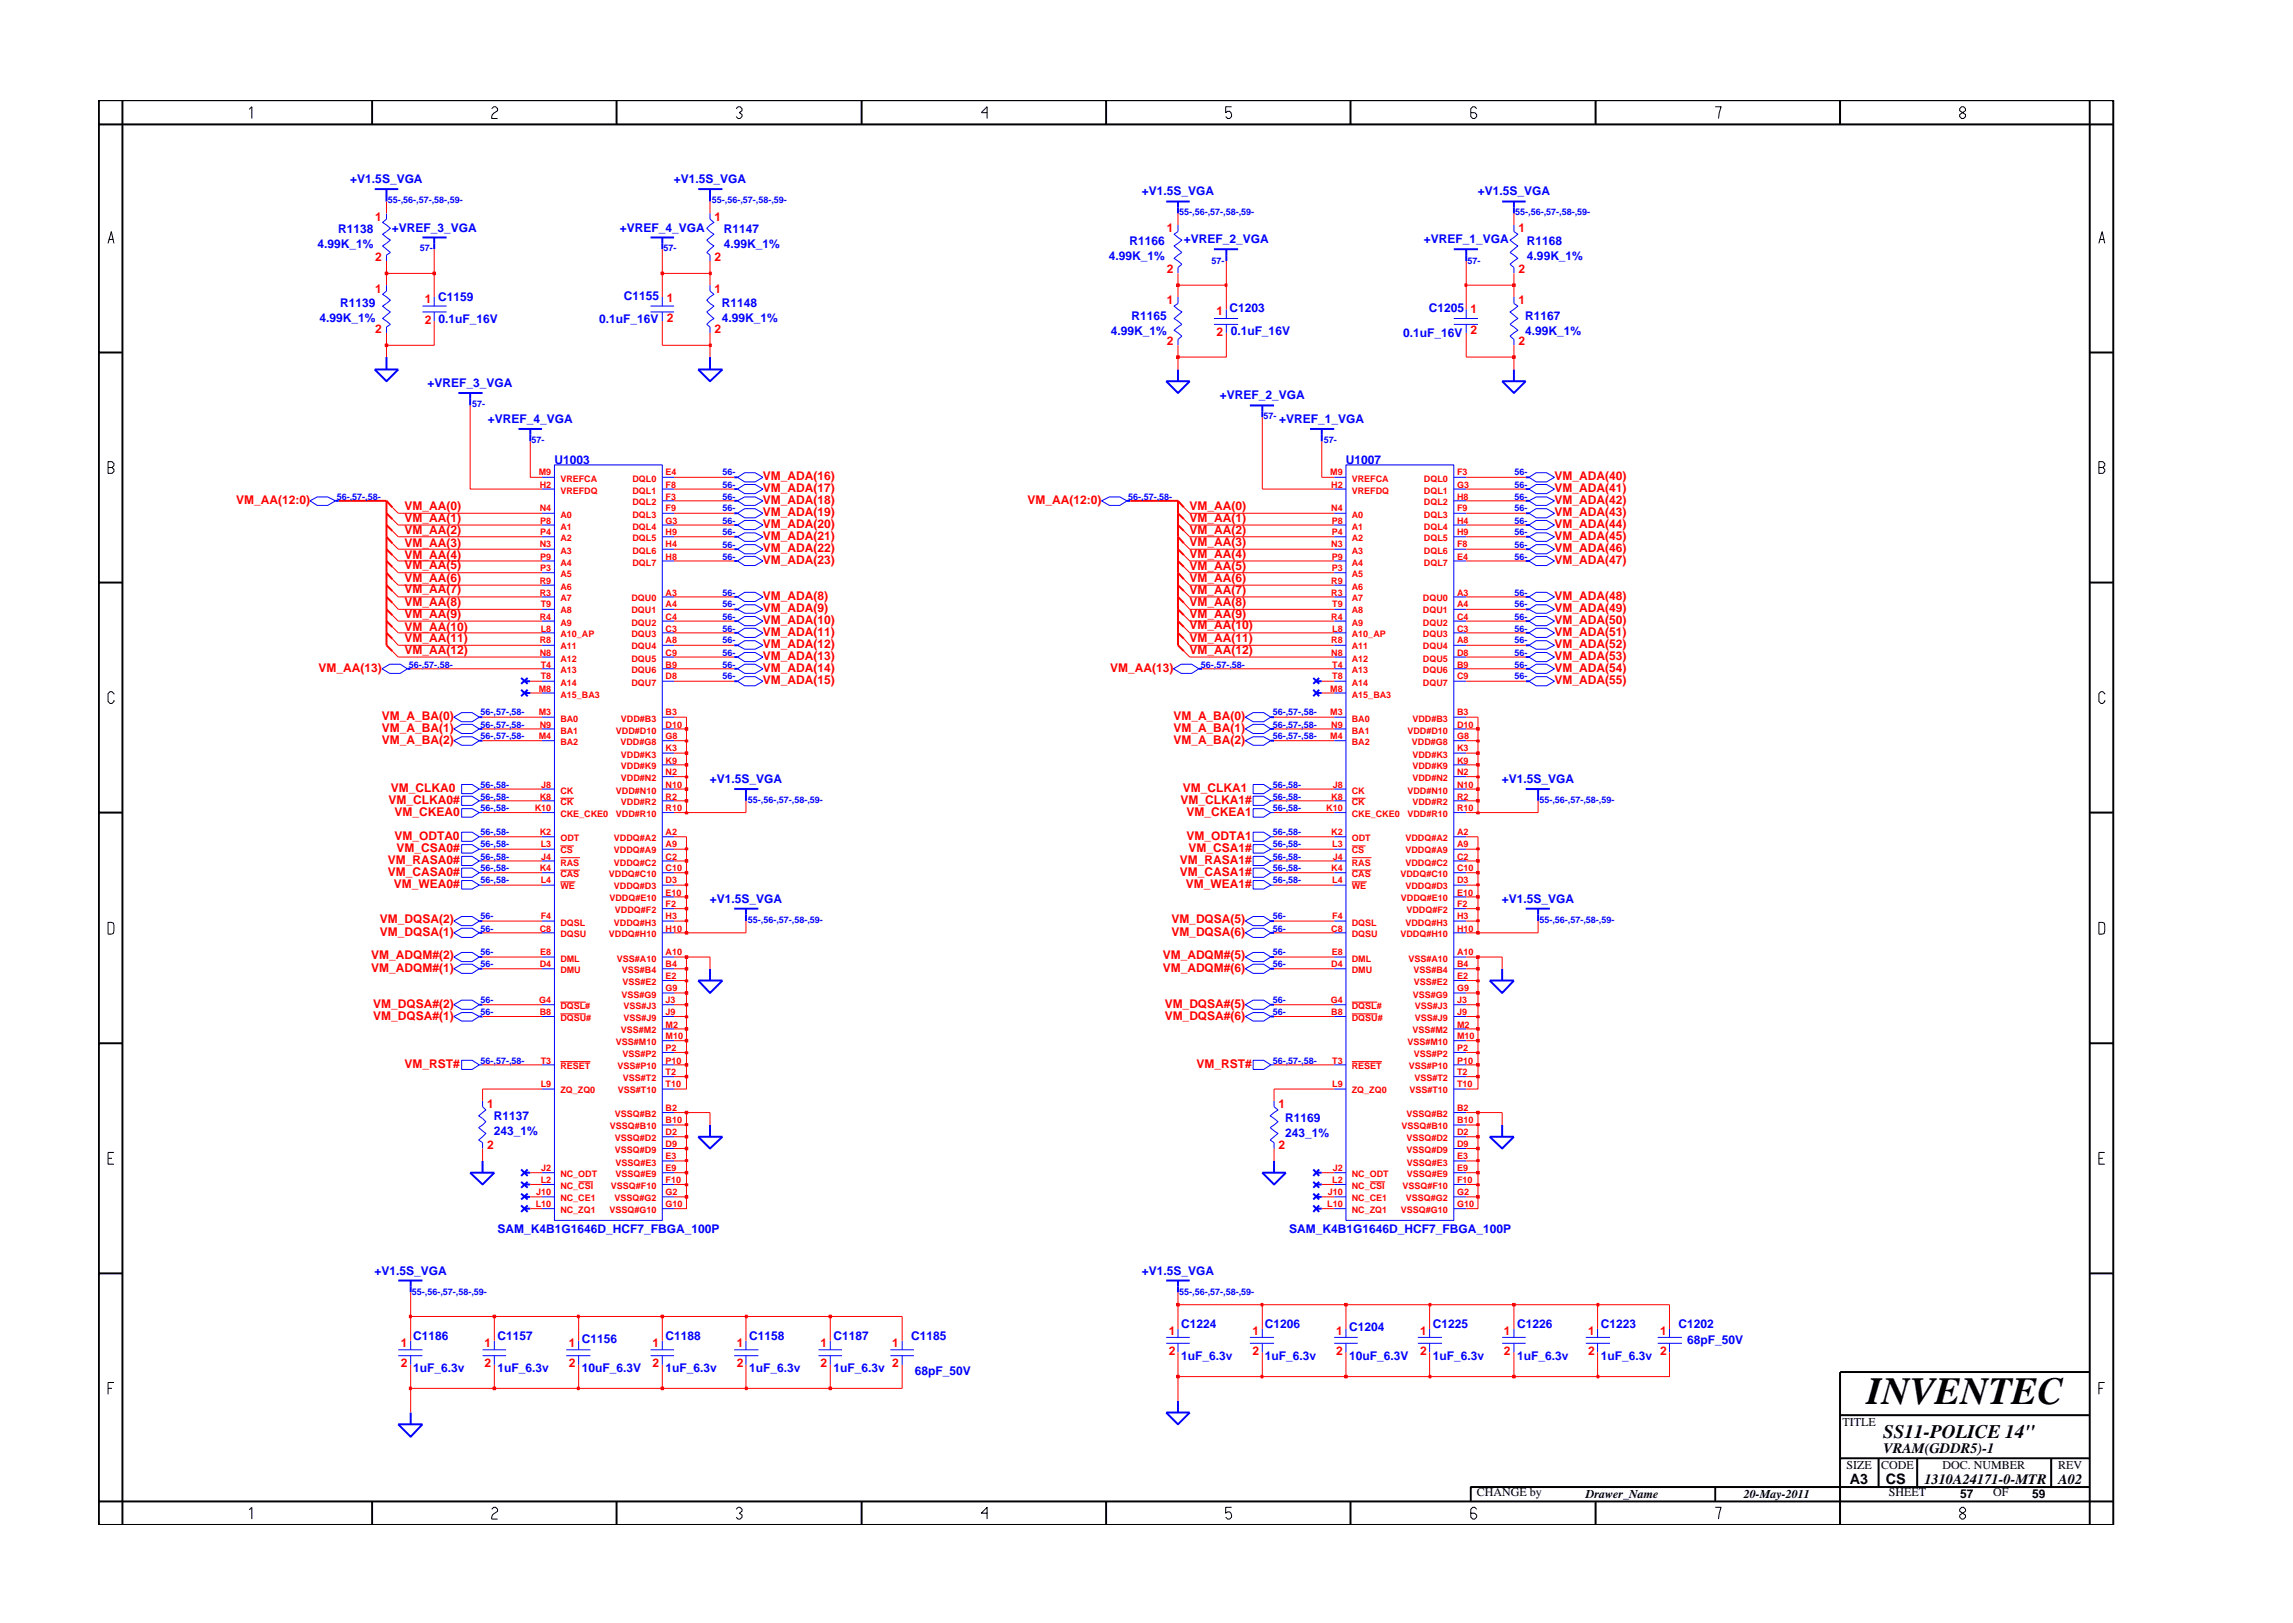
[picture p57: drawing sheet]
<svg xmlns="http://www.w3.org/2000/svg" width="297mm" height="210mm" viewBox="0 0 297 210" stroke-linecap="round" stroke-linejoin="round" font-family="sans-serif">
<defs><g id="words">
<text font-size="5" x="241.8" y="181.9">INVENTEC</text>
<text font-size="2.5" x="244" y="186.3">SS11-POLICE 14&quot;</text>
<g font-size="1.9">
<text x="244" y="188.2">VRAM(GDDR5)-1</text>
<text x="239.6" y="192.2">A3</text>
<text x="244.3" y="192.3">CS</text>
<text x="249.3" y="192.2">1310A24171-0-MTR</text>
<text x="266.6" y="192.2">A02</text>
</g>
<g font-size="1.6" fill="#00f">
<text x="45.4" y="23.7">+V1.5S_VGA</text>
<text x="87.3" y="23.7">+V1.5S_VGA</text>
<text x="147.9" y="25.3">+V1.5S_VGA</text>
<text x="191.4" y="25.3">+V1.5S_VGA</text>
<text x="41.1" y="32.1">4.99K_1%</text>
<text x="43.8" y="30.2">R1138</text>
<text x="50.7" y="30">+VREF_3_VGA</text>
<text x="80.3" y="30">+VREF_4_VGA</text>
<text x="93.8" y="32.1">4.99K_1%</text>
<text x="93.8" y="30.2">R1147</text>
<text x="143.7" y="33.7">4.99K_1%</text>
<text x="146.3" y="31.8">R1166</text>
<text x="153.4" y="31.5">+VREF_2_VGA</text>
<text x="184.4" y="31.5">+VREF_1_VGA</text>
<text x="197.8" y="31.8">R1168</text>
<text x="197.8" y="33.7">4.99K_1%</text>
<text x="41.4" y="41.8">4.99K_1%</text>
<text x="44.1" y="39.8">R1139</text>
<text x="56.8" y="41.8">0.1uF_16V</text>
<text x="77.6" y="41.9">0.1uF_16V</text>
<text x="80.8" y="38.9">C1155</text>
<text x="93.5" y="41.8">4.99K_1%</text>
<text x="93.5" y="39.8">R1148</text>
<text x="146.6" y="41.4">R1165</text>
<text x="159.3" y="40.4">C1203</text>
<text x="185.1" y="40.4">C1205</text>
<text x="197.6" y="41.4">R1167</text>
<text x="143.9" y="43.4">4.99K_1%</text>
<text x="159.4" y="43.4">0.1uF_16V</text>
<text x="181.8" y="43.7">0.1uF_16V</text>
<text x="197.6" y="43.4">4.99K_1%</text>
<text x="55.4" y="50.2">+VREF_3_VGA</text>
<text x="158" y="51.7">+VREF_2_VGA</text>
<text x="63.2" y="54.8">+VREF_4_VGA</text>
<text x="165.7" y="54.8">+VREF_1_VGA</text>
<text x="71.8" y="60.1">U1003</text>
<text x="174.4" y="60.1">U1007</text>
<text x="91.9" y="101.5">+V1.5S_VGA</text>
<text x="194.6" y="101.5">+V1.5S_VGA</text>
<text x="91.9" y="117">+V1.5S_VGA</text>
<text x="194.6" y="117">+V1.5S_VGA</text>
<text x="64" y="147">243_1%</text>
<text x="64" y="145.1">R1137</text>
<text x="166.5" y="145.4">R1169</text>
<text x="166.5" y="147.3">243_1%</text>
<text x="64.5" y="159.7">SAM_K4B1G1646D_HCF7_FBGA_100P</text>
<text x="167" y="159.7">SAM_K4B1G1646D_HCF7_FBGA_100P</text>
<text x="48.5" y="165.1">+V1.5S_VGA</text>
<text x="147.9" y="165.1">+V1.5S_VGA</text>
<text x="53.5" y="173.6">C1186</text>
<text x="64.5" y="173.6">C1157</text>
<text x="75.4" y="173.9">C1156</text>
<text x="86.2" y="173.6">C1188</text>
<text x="97.1" y="173.6">C1158</text>
<text x="108" y="173.6">C1187</text>
<text x="118.1" y="173.6">C1185</text>
<text x="153" y="172.1">C1224</text>
<text x="163.9" y="172.1">C1206</text>
<text x="174.8" y="172.4">C1204</text>
<text x="185.6" y="172.1">C1225</text>
<text x="196.5" y="172.1">C1226</text>
<text x="207.4" y="172.1">C1223</text>
<text x="217.5" y="172.1">C1202</text>
<text x="53.5" y="177.7">1uF_6.3v</text>
<text x="64.5" y="177.7">1uF_6.3v</text>
<text x="75.4" y="177.7">10uF_6.3V</text>
<text x="86.2" y="177.7">1uF_6.3v</text>
<text x="97.1" y="177.7">1uF_6.3v</text>
<text x="108" y="177.7">1uF_6.3v</text>
<text x="118.5" y="178.1">68pF_50V</text>
<text x="153" y="176.2">1uF_6.3v</text>
<text x="163.9" y="176.2">1uF_6.3v</text>
<text x="174.8" y="176.2">10uF_6.3V</text>
<text x="185.6" y="176.2">1uF_6.3v</text>
<text x="196.5" y="176.2">1uF_6.3v</text>
<text x="207.4" y="176.2">1uF_6.3v</text>
<text x="218.6" y="174.1">68pF_50V</text>
</g>
<g font-size="1.6" fill="#f00">
<text x="48.6" y="28.6">1</text>
<text x="92.6" y="28.6">1</text>
<text x="48.6" y="33.8">2</text>
<text x="92.6" y="33.8">2</text>
<text x="151.1" y="30.1">1</text>
<text x="151.1" y="35.4">2</text>
<text x="196.7" y="30.1">1</text>
<text x="196.7" y="35.4">2</text>
<text x="48.6" y="37.9">1</text>
<text x="55" y="39.3">1 C1159</text>
<text x="55" y="42">2</text>
<text x="86.4" y="39.1">1</text>
<text x="86.4" y="41.7">2</text>
<text x="92.6" y="37.9">1</text>
<text x="151.1" y="39.4">1</text>
<text x="157.6" y="40.8">1</text>
<text x="190.5" y="40.6">1</text>
<text x="196.7" y="39.4">1</text>
<text x="48.6" y="43.1">2</text>
<text x="92.6" y="43.1">2</text>
<text x="151.1" y="44.7">2</text>
<text x="157.6" y="43.5">2</text>
<text x="190.5" y="43.2">2</text>
<text x="196.7" y="44.7">2</text>
<text x="30.6" y="65.3">VM_AA(12:0)</text>
<text x="98.8" y="63.8">VM_ADA(17)</text>
<text x="98.8" y="65.3">VM_ADA(18)</text>
<text x="98.8" y="62.1">VM_ADA(16)</text>
<text x="133.1" y="65.3">VM_AA(12:0)</text>
<text x="201.4" y="62.1">VM_ADA(40)</text>
<text x="201.4" y="63.8">VM_ADA(41)</text>
<text x="201.4" y="65.3">VM_ADA(42)</text>
<text x="52.4" y="66">VM_AA(0)</text>
<text x="52.4" y="67.7">VM_AA(1)</text>
<text x="52.4" y="69.2">VM_AA(2)</text>
<text x="52.4" y="70.9">VM_AA(3)</text>
<text x="98.8" y="66.8">VM_ADA(19)</text>
<text x="98.8" y="69.9">VM_ADA(21)</text>
<text x="98.8" y="68.4">VM_ADA(20)</text>
<text x="98.8" y="71.5">VM_ADA(22)</text>
<text x="154.1" y="66">VM_AA(0)</text>
<text x="154.1" y="67.7">VM_AA(1)</text>
<text x="154.1" y="69.2">VM_AA(2)</text>
<text x="154.1" y="70.7">VM_AA(3)</text>
<text x="201.4" y="69.9">VM_ADA(45)</text>
<text x="201.4" y="68.4">VM_ADA(44)</text>
<text x="201.4" y="71.5">VM_ADA(46)</text>
<text x="201.4" y="66.8">VM_ADA(43)</text>
<text x="52.4" y="72.4">VM_AA(4)</text>
<text x="52.4" y="73.7">VM_AA(5)</text>
<text x="52.4" y="75.4">VM_AA(6)</text>
<text x="52.4" y="76.9">VM_AA(7)</text>
<text x="98.8" y="73.1">VM_ADA(23)</text>
<text x="98.8" y="77.7">VM_ADA(8)</text>
<text x="154.1" y="72.3">VM_AA(4)</text>
<text x="154.1" y="73.8">VM_AA(5)</text>
<text x="154.1" y="75.4">VM_AA(6)</text>
<text x="154.1" y="77">VM_AA(7)</text>
<text x="201.4" y="73.1">VM_ADA(47)</text>
<text x="201.4" y="77.7">VM_ADA(48)</text>
<text x="52.4" y="81.7">VM_AA(10)</text>
<text x="52.4" y="83.1">VM_AA(11)</text>
<text x="52.4" y="78.5">VM_AA(8)</text>
<text x="52.4" y="80.1">VM_AA(9)</text>
<text x="98.8" y="83.9">VM_ADA(12)</text>
<text x="98.8" y="82.4">VM_ADA(11)</text>
<text x="98.8" y="79.2">VM_ADA(9)</text>
<text x="98.8" y="80.9">VM_ADA(10)</text>
<text x="154.1" y="81.5">VM_AA(10)</text>
<text x="154.1" y="83.1">VM_AA(11)</text>
<text x="154.1" y="78.5">VM_AA(8)</text>
<text x="154.1" y="80.1">VM_AA(9)</text>
<text x="201.4" y="83.9">VM_ADA(52)</text>
<text x="201.4" y="82.4">VM_ADA(51)</text>
<text x="201.4" y="79.2">VM_ADA(49)</text>
<text x="201.4" y="80.9">VM_ADA(50)</text>
<text x="41.3" y="87">VM_AA(13)</text>
<text x="52.4" y="84.7">VM_AA(12)</text>
<text x="98.8" y="85.5">VM_ADA(13)</text>
<text x="98.8" y="87">VM_ADA(14)</text>
<text x="98.8" y="88.6">VM_ADA(15)</text>
<text x="143.8" y="87">VM_AA(13)</text>
<text x="154.1" y="84.8">VM_AA(12)</text>
<text x="201.4" y="85.5">VM_ADA(53)</text>
<text x="201.4" y="87">VM_ADA(54)</text>
<text x="201.4" y="88.6">VM_ADA(55)</text>
<text x="49.5" y="94.8">VM_A_BA(1)</text>
<text x="49.5" y="93.2">VM_A_BA(0)</text>
<text x="152" y="94.8">VM_A_BA(1)</text>
<text x="152" y="93.2">VM_A_BA(0)</text>
<text x="49.5" y="96.4">VM_A_BA(2)</text>
<text x="152" y="96.4">VM_A_BA(2)</text>
<text x="50.3" y="104.1">VM_CLKA0#</text>
<text x="50.6" y="102.6">VM_CLKA0</text>
<text x="51.1" y="105.7">VM_CKEA0</text>
<text x="152.9" y="104.1">VM_CLKA1#</text>
<text x="153.2" y="102.6">VM_CLKA1</text>
<text x="153.7" y="105.7">VM_CKEA1</text>
<text x="50.2" y="111.9">VM_RASA0#</text>
<text x="50.2" y="113.5">VM_CASA0#</text>
<text x="51.1" y="108.9">VM_ODTA0</text>
<text x="51.3" y="110.3">VM_CSA0#</text>
<text x="152.8" y="111.9">VM_RASA1#</text>
<text x="152.8" y="113.5">VM_CASA1#</text>
<text x="153.7" y="108.8">VM_ODTA1</text>
<text x="154" y="110.3">VM_CSA1#</text>
<text x="49.2" y="119.6">VM_DQSA(2)</text>
<text x="51" y="115">VM_WEA0#</text>
<text x="151.7" y="119.6">VM_DQSA(5)</text>
<text x="153.6" y="115">VM_WEA1#</text>
<text x="48.1" y="125.9">VM_ADQM#(1)</text>
<text x="48.1" y="124.3">VM_ADQM#(2)</text>
<text x="49.2" y="121.2">VM_DQSA(1)</text>
<text x="150.6" y="125.9">VM_ADQM#(6)</text>
<text x="150.6" y="124.3">VM_ADQM#(5)</text>
<text x="151.7" y="121.2">VM_DQSA(6)</text>
<text x="48.3" y="130.6">VM_DQSA#(2)</text>
<text x="150.9" y="130.6">VM_DQSA#(5)</text>
<text x="48.3" y="132.1">VM_DQSA#(1)</text>
<text x="150.9" y="132.1">VM_DQSA#(6)</text>
<text x="52.4" y="138.3">VM_RST#</text>
<text x="63.1" y="143.6">1</text>
<text x="155" y="138.3">VM_RST#</text>
<text x="165.6" y="143.6">1</text>
<text x="63.1" y="148.8">2</text>
<text x="165.6" y="148.8">2</text>
<text x="151.4" y="172.9">1</text>
<text x="162.2" y="172.9">1</text>
<text x="173.1" y="172.9">1</text>
<text x="184" y="172.9">1</text>
<text x="194.8" y="172.9">1</text>
<text x="205.8" y="172.9">1</text>
<text x="215.1" y="172.9">1</text>
<text x="51.9" y="177.1">2</text>
<text x="51.9" y="174.4">1</text>
<text x="62.7" y="174.4">1</text>
<text x="62.7" y="177.1">2</text>
<text x="73.7" y="174.4">1</text>
<text x="73.7" y="177.1">2</text>
<text x="84.5" y="177.1">2</text>
<text x="84.5" y="174.4">1</text>
<text x="95.4" y="174.4">1</text>
<text x="95.4" y="177.1">2</text>
<text x="106.3" y="174.4">1</text>
<text x="106.3" y="177.1">2</text>
<text x="115.6" y="174.4">1</text>
<text x="115.6" y="177.1">2</text>
<text x="151.4" y="175.6">2</text>
<text x="162.2" y="175.6">2</text>
<text x="173.1" y="175.6">2</text>
<text x="184" y="175.6">2</text>
<text x="194.8" y="175.6">2</text>
<text x="205.8" y="175.6">2</text>
<text x="215.1" y="175.6">2</text>
</g>
<g font-size="1.6">
<text x="238.7" y="184.8">TITLE</text>
<text x="239.2" y="190.4">SIZE</text>
<text x="243.7" y="190.4">CODE</text>
<text x="251.6" y="190.4">DOC. NUMBER</text>
<text x="266.6" y="190.4">REV</text>
<text x="191.3" y="193.8">CHANGE by</text>
<text x="205.4" y="194.1">Drawer_Name</text>
<text x="225.9" y="194.1">20-May-2011</text>
<text x="244.7" y="193.8">SHEET</text>
<text x="253.9" y="194.1">57</text>
<text x="258.2" y="193.8">OF</text>
<text x="263.3" y="194.1">59</text>
</g>
<g font-size="1.2" fill="#00f">
<text x="50.2" y="26.4">55-,56-,57-,58-,59-</text>
<text x="92.2" y="26.4">55-,56-,57-,58-,59-</text>
<text x="152.8" y="27.9">55-,56-,57-,58-,59-</text>
<text x="196.3" y="27.9">55-,56-,57-,58-,59-</text>
<text x="54.4" y="32.5">57-</text>
<text x="86" y="32.5">57-</text>
<text x="156.9" y="34.2">57-</text>
<text x="190.1" y="34.2">57-</text>
<text x="61.2" y="52.8">57-</text>
<text x="68.9" y="57.4">57-</text>
<text x="163.7" y="54.3">57-</text>
<text x="171.5" y="57.4">57-</text>
<text x="43.6" y="64.7">56-,57-,58-</text>
<text x="93.6" y="61.6">56-</text>
<text x="93.6" y="63.2">56-</text>
<text x="93.6" y="64.7">56-</text>
<text x="146.2" y="64.7">56-,57-,58-</text>
<text x="196.2" y="63.2">56-</text>
<text x="196.2" y="61.6">56-</text>
<text x="196.2" y="64.7">56-</text>
<text x="93.6" y="71">56-</text>
<text x="93.6" y="66.2">56-</text>
<text x="93.6" y="67.8">56-</text>
<text x="93.6" y="69.4">56-</text>
<text x="196.2" y="67.8">56-</text>
<text x="196.2" y="69.4">56-</text>
<text x="196.2" y="66.2">56-</text>
<text x="196.2" y="71">56-</text>
<text x="93.6" y="72.5">56-</text>
<text x="93.6" y="77.2">56-</text>
<text x="196.2" y="77.2">56-</text>
<text x="196.2" y="72.5">56-</text>
<text x="93.6" y="78.7">56-</text>
<text x="93.6" y="83.3">56-</text>
<text x="93.6" y="80.3">56-</text>
<text x="93.6" y="81.8">56-</text>
<text x="196.2" y="83.3">56-</text>
<text x="196.2" y="78.7">56-</text>
<text x="196.2" y="80.3">56-</text>
<text x="196.2" y="81.8">56-</text>
<text x="52.9" y="86.5">56-,57-,58-</text>
<text x="93.6" y="84.9">56-</text>
<text x="93.6" y="86.5">56-</text>
<text x="93.6" y="88">56-</text>
<text x="155.6" y="86.5">56-,57-,58-</text>
<text x="196.2" y="84.9">56-</text>
<text x="196.2" y="86.5">56-</text>
<text x="196.2" y="88">56-</text>
<text x="62.3" y="94.3">56-,57-,58-</text>
<text x="62.3" y="95.8">56-,57-,58-</text>
<text x="62.3" y="92.7">56-,57-,58-</text>
<text x="164.9" y="95.8">56-,57-,58-</text>
<text x="164.9" y="92.7">56-,57-,58-</text>
<text x="164.9" y="94.3">56-,57-,58-</text>
<text x="62.3" y="105.1">56-,58-</text>
<text x="62.3" y="102.1">56-,58-</text>
<text x="62.3" y="103.6">56-,58-</text>
<text x="96.9" y="104">55-,56-,57-,58-,59-</text>
<text x="164.9" y="105.1">56-,58-</text>
<text x="164.9" y="102.1">56-,58-</text>
<text x="164.9" y="103.6">56-,58-</text>
<text x="199.4" y="104">55-,56-,57-,58-,59-</text>
<text x="62.3" y="111.4">56-,58-</text>
<text x="62.3" y="109.8">56-,58-</text>
<text x="62.3" y="112.9">56-,58-</text>
<text x="62.3" y="108.2">56-,58-</text>
<text x="164.9" y="109.8">56-,58-</text>
<text x="164.9" y="112.9">56-,58-</text>
<text x="164.9" y="108.2">56-,58-</text>
<text x="164.9" y="111.4">56-,58-</text>
<text x="62.3" y="119.1">56-</text>
<text x="62.3" y="114.4">56-,58-</text>
<text x="96.9" y="119.6">55-,56-,57-,58-,59-</text>
<text x="164.9" y="119.1">56-</text>
<text x="164.9" y="114.4">56-,58-</text>
<text x="199.4" y="119.6">55-,56-,57-,58-,59-</text>
<text x="62.3" y="120.7">56-</text>
<text x="62.3" y="125.3">56-</text>
<text x="62.3" y="123.7">56-</text>
<text x="164.9" y="120.7">56-</text>
<text x="164.9" y="125.3">56-</text>
<text x="164.9" y="123.7">56-</text>
<text x="62.3" y="131.5">56-</text>
<text x="62.3" y="130">56-</text>
<text x="164.9" y="131.5">56-</text>
<text x="164.9" y="130">56-</text>
<text x="62.3" y="137.8">56-,57-,58-</text>
<text x="164.9" y="137.8">56-,57-,58-</text>
<text x="53.4" y="167.8">55-,56-,57-,58-,59-</text>
<text x="152.8" y="167.8">55-,56-,57-,58-,59-</text>
</g>
<g font-size="1.2" fill="#f00">
<text x="69.8" y="61.6">M9</text>
<text x="69.9" y="63.2">H2</text>
<text x="72.6" y="62.4">VREFCA</text>
<text x="72.6" y="64">VREFDQ</text>
<text x="81.9" y="62.4">DQL0</text>
<text x="81.9" y="64">DQL1</text>
<text x="81.9" y="65.5">DQL2</text>
<text x="86.2" y="61.6">E4</text>
<text x="86.2" y="63.2">F8</text>
<text x="86.2" y="64.7">F3</text>
<text x="172.3" y="61.6">M9</text>
<text x="172.4" y="63.2">H2</text>
<text x="175.1" y="62.4">VREFCA</text>
<text x="175.1" y="64">VREFDQ</text>
<text x="184.5" y="62.4">DQL0</text>
<text x="184.5" y="64">DQL1</text>
<text x="184.5" y="65.5">DQL2</text>
<text x="188.8" y="61.6">F3</text>
<text x="188.8" y="63.2">G3</text>
<text x="188.8" y="64.7">H8</text>
<text x="69.9" y="66.2">N4</text>
<text x="69.9" y="70.9">N3</text>
<text x="70" y="67.8">P8</text>
<text x="70" y="69.4">P4</text>
<text x="72.6" y="67.1">A0</text>
<text x="72.6" y="68.6">A1</text>
<text x="72.6" y="70.1">A2</text>
<text x="72.6" y="71.7">A3</text>
<text x="81.9" y="67.1">DQL3</text>
<text x="81.9" y="68.6">DQL4</text>
<text x="81.9" y="70.1">DQL5</text>
<text x="81.9" y="71.7">DQL6</text>
<text x="86.2" y="66.2">F9</text>
<text x="86.2" y="67.8">G3</text>
<text x="86.2" y="69.4">H9</text>
<text x="86.2" y="70.9">H4</text>
<text x="172.4" y="70.9">N3</text>
<text x="172.4" y="66.2">N4</text>
<text x="172.5" y="67.8">P8</text>
<text x="172.5" y="69.4">P4</text>
<text x="175.1" y="70.1">A2</text>
<text x="175.1" y="71.7">A3</text>
<text x="175.1" y="67.1">A0</text>
<text x="175.1" y="68.6">A1</text>
<text x="184.5" y="67.1">DQL3</text>
<text x="184.5" y="68.6">DQL4</text>
<text x="184.5" y="70.1">DQL5</text>
<text x="184.5" y="71.7">DQL6</text>
<text x="188.8" y="70.9">F8</text>
<text x="188.8" y="66.2">F9</text>
<text x="188.8" y="67.8">H4</text>
<text x="188.8" y="69.4">H9</text>
<text x="69.9" y="77.2">R3</text>
<text x="69.9" y="75.6">R9</text>
<text x="70" y="72.5">P9</text>
<text x="70" y="74">P3</text>
<text x="72.6" y="77.9">A7</text>
<text x="72.6" y="73.3">A4</text>
<text x="72.6" y="74.8">A5</text>
<text x="72.6" y="76.4">A6</text>
<text x="81.8" y="77.9">DQU0</text>
<text x="81.9" y="73.3">DQL7</text>
<text x="86.2" y="77.2">A3</text>
<text x="86.2" y="72.5">H8</text>
<text x="172.4" y="75.6">R9</text>
<text x="172.4" y="77.2">R3</text>
<text x="172.5" y="72.5">P9</text>
<text x="172.5" y="74">P3</text>
<text x="175.1" y="73.3">A4</text>
<text x="175.1" y="74.8">A5</text>
<text x="175.1" y="76.4">A6</text>
<text x="175.1" y="77.9">A7</text>
<text x="184.3" y="77.9">DQU0</text>
<text x="184.5" y="73.3">DQL7</text>
<text x="188.8" y="72.5">E4</text>
<text x="188.8" y="77.2">A3</text>
<text x="69.9" y="80.3">R4</text>
<text x="69.9" y="83.3">R8</text>
<text x="70" y="78.7">T9</text>
<text x="70" y="81.8">L8</text>
<text x="72.6" y="82.6">A10_AP</text>
<text x="72.6" y="79.4">A8</text>
<text x="72.6" y="81.1">A9</text>
<text x="81.8" y="79.4">DQU1</text>
<text x="81.8" y="81.1">DQU2</text>
<text x="81.8" y="82.6">DQU3</text>
<text x="86.2" y="78.7">A4</text>
<text x="86.2" y="80.3">C4</text>
<text x="86.2" y="81.8">C3</text>
<text x="86.2" y="83.3">A8</text>
<text x="172.4" y="80.3">R4</text>
<text x="172.4" y="83.3">R8</text>
<text x="172.6" y="78.7">T9</text>
<text x="172.6" y="81.8">L8</text>
<text x="175.1" y="79.4">A8</text>
<text x="175.1" y="81.1">A9</text>
<text x="175.1" y="82.6">A10_AP</text>
<text x="184.3" y="79.4">DQU1</text>
<text x="184.3" y="81.1">DQU2</text>
<text x="184.3" y="82.6">DQU3</text>
<text x="188.8" y="78.7">A4</text>
<text x="188.8" y="80.3">C4</text>
<text x="188.8" y="81.8">C3</text>
<text x="188.8" y="83.3">A8</text>
<text x="69.8" y="89.6">M8</text>
<text x="69.9" y="84.9">N8</text>
<text x="70" y="86.5">T4</text>
<text x="70" y="88">T8</text>
<text x="72.6" y="84.1">A11</text>
<text x="72.6" y="85.7">A12</text>
<text x="72.6" y="87.2">A13</text>
<text x="72.6" y="88.8">A14</text>
<text x="81.8" y="84.1">DQU4</text>
<text x="81.8" y="85.7">DQU5</text>
<text x="81.8" y="87.2">DQU6</text>
<text x="81.8" y="88.8">DQU7</text>
<text x="86.2" y="84.9">C9</text>
<text x="86.2" y="86.5">B9</text>
<text x="86.2" y="88">D8</text>
<text x="172.3" y="89.6">M8</text>
<text x="172.4" y="84.9">N8</text>
<text x="172.6" y="86.5">T4</text>
<text x="172.6" y="88">T8</text>
<text x="175.1" y="84.1">A11</text>
<text x="175.1" y="85.7">A12</text>
<text x="175.1" y="87.2">A13</text>
<text x="175.1" y="88.8">A14</text>
<text x="184.3" y="84.1">DQU4</text>
<text x="184.3" y="85.7">DQU5</text>
<text x="184.3" y="87.2">DQU6</text>
<text x="184.3" y="88.8">DQU7</text>
<text x="188.8" y="84.9">D8</text>
<text x="188.8" y="86.5">B9</text>
<text x="188.8" y="88">C9</text>
<text x="69.8" y="92.7">M3</text>
<text x="69.8" y="95.8">M4</text>
<text x="69.9" y="94.3">N9</text>
<text x="72.6" y="93.5">BA0</text>
<text x="72.6" y="95">BA1</text>
<text x="72.6" y="90.4">A15_BA3</text>
<text x="79.8" y="95">VDD#D10</text>
<text x="80.4" y="93.5">VDD#B3</text>
<text x="86.2" y="95.8">G8</text>
<text x="86.2" y="92.7">B3</text>
<text x="86.2" y="94.3">D10</text>
<text x="172.3" y="92.7">M3</text>
<text x="172.3" y="95.8">M4</text>
<text x="172.4" y="94.3">N9</text>
<text x="175.1" y="93.5">BA0</text>
<text x="175.1" y="95">BA1</text>
<text x="175.1" y="90.4">A15_BA3</text>
<text x="182.3" y="95">VDD#D10</text>
<text x="183" y="93.5">VDD#B3</text>
<text x="188.8" y="92.7">B3</text>
<text x="188.8" y="94.3">D10</text>
<text x="188.8" y="95.8">G8</text>
<text x="72.6" y="96.5">BA2</text>
<text x="80.4" y="96.5">VDD#G8</text>
<text x="80.4" y="98.2">VDD#K3</text>
<text x="80.4" y="99.7">VDD#K9</text>
<text x="80.4" y="101.2">VDD#N2</text>
<text x="86.2" y="97.3">K3</text>
<text x="86.2" y="98.9">K9</text>
<text x="86.2" y="100.4">N2</text>
<text x="175.1" y="96.5">BA2</text>
<text x="182.9" y="96.5">VDD#G8</text>
<text x="183" y="98.2">VDD#K3</text>
<text x="183" y="99.7">VDD#K9</text>
<text x="183" y="101.2">VDD#N2</text>
<text x="188.8" y="97.3">K3</text>
<text x="188.8" y="98.9">K9</text>
<text x="188.8" y="100.4">N2</text>
<text x="69.3" y="105.1">K10</text>
<text x="69.9" y="103.6">K8</text>
<text x="70.1" y="102.1">J8</text>
<text x="72.6" y="104.3">CK</text>
<text x="72.6" y="102.8">CK</text>
<text x="72.6" y="105.9">CKE_CKE0</text>
<text x="79.8" y="102.8">VDD#N10</text>
<text x="79.8" y="105.9">VDD#R10</text>
<text x="80.4" y="104.3">VDD#R2</text>
<text x="86.2" y="102.1">N10</text>
<text x="86.2" y="105.1">R10</text>
<text x="86.2" y="103.6">R2</text>
<text x="171.8" y="105.1">K10</text>
<text x="172.4" y="103.6">K8</text>
<text x="172.6" y="102.1">J8</text>
<text x="175.1" y="102.8">CK</text>
<text x="175.1" y="104.3">CK</text>
<text x="175.1" y="105.9">CKE_CKE0</text>
<text x="182.3" y="102.8">VDD#N10</text>
<text x="182.3" y="105.9">VDD#R10</text>
<text x="183" y="104.3">VDD#R2</text>
<text x="188.8" y="103.6">R2</text>
<text x="188.8" y="102.1">N10</text>
<text x="188.8" y="105.1">R10</text>
<text x="69.9" y="108.2">K2</text>
<text x="69.9" y="112.9">K4</text>
<text x="70" y="109.8">L3</text>
<text x="70.1" y="111.4">J4</text>
<text x="72.6" y="109">ODT</text>
<text x="72.6" y="112.1">RAS</text>
<text x="72.6" y="113.7">CAS</text>
<text x="72.6" y="110.5">CS</text>
<text x="78.9" y="113.7">VDDQ#C10</text>
<text x="79.5" y="109">VDDQ#A2</text>
<text x="79.5" y="110.5">VDDQ#A9</text>
<text x="79.5" y="112.1">VDDQ#C2</text>
<text x="86.2" y="111.4">C2</text>
<text x="86.2" y="108.2">A2</text>
<text x="86.2" y="109.8">A9</text>
<text x="86.2" y="112.9">C10</text>
<text x="172.4" y="108.2">K2</text>
<text x="172.4" y="112.9">K4</text>
<text x="172.6" y="109.8">L3</text>
<text x="172.6" y="111.4">J4</text>
<text x="175.1" y="112.1">RAS</text>
<text x="175.1" y="109">ODT</text>
<text x="175.1" y="110.5">CS</text>
<text x="175.1" y="113.7">CAS</text>
<text x="181.4" y="113.7">VDDQ#C10</text>
<text x="182.1" y="109">VDDQ#A2</text>
<text x="182.1" y="110.5">VDDQ#A9</text>
<text x="182.1" y="112.1">VDDQ#C2</text>
<text x="188.8" y="108.2">A2</text>
<text x="188.8" y="109.8">A9</text>
<text x="188.8" y="112.9">C10</text>
<text x="188.8" y="111.4">C2</text>
<text x="70" y="114.4">L4</text>
<text x="70" y="119.1">F4</text>
<text x="72.6" y="115.2">WE</text>
<text x="72.6" y="119.9">DQSL</text>
<text x="78.9" y="116.8">VDDQ#E10</text>
<text x="79.5" y="115.2">VDDQ#D3</text>
<text x="79.5" y="119.9">VDDQ#H3</text>
<text x="79.7" y="118.3">VDDQ#F2</text>
<text x="86.2" y="114.4">D3</text>
<text x="86.2" y="116">E10</text>
<text x="86.2" y="117.5">F2</text>
<text x="86.2" y="119.1">H3</text>
<text x="172.6" y="114.4">L4</text>
<text x="172.6" y="119.1">F4</text>
<text x="175.1" y="115.2">WE</text>
<text x="175.1" y="119.9">DQSL</text>
<text x="181.5" y="116.8">VDDQ#E10</text>
<text x="182.1" y="115.2">VDDQ#D3</text>
<text x="182.1" y="119.9">VDDQ#H3</text>
<text x="182.2" y="118.3">VDDQ#F2</text>
<text x="188.8" y="114.4">D3</text>
<text x="188.8" y="116">E10</text>
<text x="188.8" y="117.5">F2</text>
<text x="188.8" y="119.1">H3</text>
<text x="69.9" y="120.7">C8</text>
<text x="69.9" y="125.3">D4</text>
<text x="70" y="123.7">E8</text>
<text x="72.6" y="121.4">DQSU</text>
<text x="72.6" y="124.6">DML</text>
<text x="78.9" y="121.4">VDDQ#H10</text>
<text x="79.9" y="124.6">VSS#A10</text>
<text x="86.2" y="120.7">H10</text>
<text x="86.2" y="123.7">A10</text>
<text x="86.2" y="125.3">B4</text>
<text x="172.4" y="120.7">C8</text>
<text x="172.4" y="125.3">D4</text>
<text x="172.5" y="123.7">E8</text>
<text x="175.1" y="121.4">DQSU</text>
<text x="175.1" y="124.6">DML</text>
<text x="181.4" y="121.4">VDDQ#H10</text>
<text x="182.4" y="124.6">VSS#A10</text>
<text x="188.8" y="123.7">A10</text>
<text x="188.8" y="125.3">B4</text>
<text x="188.8" y="120.7">H10</text>
<text x="69.8" y="130">G4</text>
<text x="69.9" y="131.5">B8</text>
<text x="72.6" y="130.8">DQSL#</text>
<text x="72.6" y="126.1">DMU</text>
<text x="80.5" y="129.2">VSS#G9</text>
<text x="80.6" y="126.1">VSS#B4</text>
<text x="80.6" y="127.6">VSS#E2</text>
<text x="80.8" y="130.8">VSS#J3</text>
<text x="86.2" y="128.4">G9</text>
<text x="86.2" y="130">J3</text>
<text x="86.2" y="131.5">J9</text>
<text x="86.2" y="126.9">E2</text>
<text x="172.4" y="130">G4</text>
<text x="172.4" y="131.5">B8</text>
<text x="175.1" y="130.8">DQSL#</text>
<text x="175.1" y="126.1">DMU</text>
<text x="183" y="129.2">VSS#G9</text>
<text x="183.1" y="126.1">VSS#B4</text>
<text x="183.2" y="127.6">VSS#E2</text>
<text x="183.3" y="130.8">VSS#J3</text>
<text x="188.8" y="130">J3</text>
<text x="188.8" y="131.5">J9</text>
<text x="188.8" y="126.9">E2</text>
<text x="188.8" y="128.4">G9</text>
<text x="70" y="137.8">T3</text>
<text x="72.6" y="132.3">DQSU#</text>
<text x="79.8" y="135.4">VSS#M10</text>
<text x="80.4" y="133.9">VSS#M2</text>
<text x="80.6" y="136.9">VSS#P2</text>
<text x="80.8" y="132.3">VSS#J9</text>
<text x="86.2" y="134.6">M10</text>
<text x="86.2" y="133.1">M2</text>
<text x="86.2" y="137.8">P10</text>
<text x="86.2" y="136.2">P2</text>
<text x="172.6" y="137.8">T3</text>
<text x="175.1" y="132.3">DQSU#</text>
<text x="182.3" y="135.4">VSS#M10</text>
<text x="183" y="133.9">VSS#M2</text>
<text x="183.2" y="136.9">VSS#P2</text>
<text x="183.3" y="132.3">VSS#J9</text>
<text x="188.8" y="134.6">M10</text>
<text x="188.8" y="133.1">M2</text>
<text x="188.8" y="137.8">P10</text>
<text x="188.8" y="136.2">P2</text>
<text x="70" y="140.8">L9</text>
<text x="72.6" y="141.6">ZQ_ZQ0</text>
<text x="72.6" y="138.5">RESET</text>
<text x="80" y="138.5">VSS#P10</text>
<text x="80" y="141.6">VSS#T10</text>
<text x="80.7" y="140.1">VSS#T2</text>
<text x="86.2" y="140.8">T10</text>
<text x="86.2" y="139.3">T2</text>
<text x="86.2" y="144">B2</text>
<text x="172.6" y="140.8">L9</text>
<text x="175.1" y="141.6">ZQ_ZQ0</text>
<text x="175.1" y="138.5">RESET</text>
<text x="182.5" y="138.5">VSS#P10</text>
<text x="182.6" y="141.6">VSS#T10</text>
<text x="183.2" y="140.1">VSS#T2</text>
<text x="188.8" y="144">B2</text>
<text x="188.8" y="140.8">T10</text>
<text x="188.8" y="139.3">T2</text>
<text x="79" y="146.2">VSSQ#B10</text>
<text x="79.7" y="147.9">VSSQ#D2</text>
<text x="79.7" y="149.4">VSSQ#D9</text>
<text x="79.7" y="144.7">VSSQ#B2</text>
<text x="86.2" y="147.1">D2</text>
<text x="86.2" y="148.6">D9</text>
<text x="86.2" y="145.5">B10</text>
<text x="181.5" y="146.2">VSSQ#B10</text>
<text x="182.2" y="144.7">VSSQ#B2</text>
<text x="182.2" y="147.9">VSSQ#D2</text>
<text x="182.2" y="149.4">VSSQ#D9</text>
<text x="188.8" y="145.5">B10</text>
<text x="188.8" y="147.1">D2</text>
<text x="188.8" y="148.6">D9</text>
<text x="69.5" y="154.8">J10</text>
<text x="70" y="153.3">L2</text>
<text x="70.1" y="151.8">J2</text>
<text x="72.6" y="155.6">NC_CE1</text>
<text x="72.6" y="154">NC_CSI</text>
<text x="72.6" y="152.5">NC_ODT</text>
<text x="79.1" y="154">VSSQ#F10</text>
<text x="79.6" y="155.6">VSSQ#G2</text>
<text x="79.7" y="151">VSSQ#E3</text>
<text x="79.7" y="152.5">VSSQ#E9</text>
<text x="86.2" y="150.1">E3</text>
<text x="86.2" y="151.8">E9</text>
<text x="86.2" y="153.3">F10</text>
<text x="86.2" y="154.8">G2</text>
<text x="172" y="154.8">J10</text>
<text x="172.6" y="153.3">L2</text>
<text x="172.6" y="151.8">J2</text>
<text x="175.1" y="155.6">NC_CE1</text>
<text x="175.1" y="154">NC_CSI</text>
<text x="175.1" y="152.5">NC_ODT</text>
<text x="181.7" y="154">VSSQ#F10</text>
<text x="182.1" y="155.6">VSSQ#G2</text>
<text x="182.3" y="151">VSSQ#E3</text>
<text x="182.3" y="152.5">VSSQ#E9</text>
<text x="188.8" y="150.1">E3</text>
<text x="188.8" y="151.8">E9</text>
<text x="188.8" y="153.3">F10</text>
<text x="188.8" y="154.8">G2</text>
<text x="69.4" y="156.4">L10</text>
<text x="72.6" y="157.2">NC_ZQ1</text>
<text x="78.9" y="157.2">VSSQ#G10</text>
<text x="86.2" y="156.4">G10</text>
<text x="171.9" y="156.4">L10</text>
<text x="175.1" y="157.2">NC_ZQ1</text>
<text x="181.5" y="157.2">VSSQ#G10</text>
<text x="188.8" y="156.4">G10</text>
</g>
</g></defs>
<g fill="none" stroke="#00f" stroke-width=".25">
<path d="M48.5 24.5h3.1M50.1 24.5v1.6M54.7 30.8h3.2M56.2 30.8v1.5M84.3 30.8h3M85.8 30.8v1.5M90.5 24.5h3.1M92 24.5v1.6M151.1 26.1h3M152.6 26.1v1.5M157.3 32.3h3.1M158.9 32.3v1.5"/>
<path d="M188.3 32.3h3.2M189.9 32.3v1.5M194.6 26.1h3M196.1 26.1v1.5M48.5 47.9h3.1l-1.5 1.5zM50.1 46.3v1.6M59.4 50.9h3.1M60.9 50.9v1.6M67.2 55.6h3M68.7 55.6v1.6M90.5 47.9h3.1l-1.6 1.5zM92 46.3v1.6"/>
<path d="M151.1 49.4h3l-1.5 1.5zM152.6 47.9v1.5M161.9 52.5h3.1M163.5 52.5v1.5M169.7 55.6h3.1M171.2 55.6v1.6M194.6 49.4h3l-1.5 1.5zM196.1 47.9v1.5M43.5 64.9h.4M95.1 63.4h.4M95.1 77.3h.4M95.1 78.9h.4"/>
<path d="M95.1 68h.4M95.1 69.5h.4M95.1 64.9h.4M95.1 61.8h.4M95.1 66.5h.4M95.1 71.1h.4M95.1 72.7h.4M146 64.9h.4M197.6 63.4h.5M197.6 77.3h.5M197.6 78.9h.5M197.6 68h.5"/>
<path d="M197.6 69.5h.5M197.6 64.9h.5M197.6 61.8h.5M197.6 66.5h.5M197.6 71.1h.5M197.6 72.7h.5M52.8 86.6h.4M62.1 96h.4M62.1 92.9h.4M62.1 94.4h.4M67.5 89.4l.9 .8M67.5 87.8l.9 .8"/>
<path d="M67.9 89.8h.8M67.9 88.3h.8M68.4 89.4l-.9 .8M68.4 87.8l-.9 .8M95.1 88.3h.4M95.1 83.6h.4M95.1 85.1h.4M95.1 86.6h.4M95.1 80.5h.4M95.1 82h.4M155.3 86.6h.4M164.6 96h.4"/>
<path d="M164.6 92.9h.4M164.6 94.4h.4M170.1 87.8l.8 .8M170.1 89.4l.8 .8M170.5 89.8h.7M170.5 88.3h.7M170.9 87.8l-.8 .8M170.9 89.4l-.8 .8M197.6 88.3h.5M197.6 83.6h.5M197.6 85.1h.5M197.6 86.6h.5"/>
<path d="M197.6 80.5h.5M197.6 82h.5M62.1 119.3h.4M95.1 102.2h3.1M95.1 117.7h3.1M96.6 102.2v1.5M96.6 117.7v1.6M164.6 119.3h.4M197.6 102.2h3.2M197.6 117.7h3.2M199.2 102.2v1.5M199.2 117.7v1.6"/>
<path d="M62.1 120.8h.4M62.1 131.7h.4M62.1 130.2h.4M62.1 125.5h.4M62.1 124h.4M90.5 127h3.1l-1.6 1.6zM92 125.5v1.5M164.6 120.8h.4M164.6 131.7h.4M164.6 130.2h.4M164.6 125.5h.4M164.6 124h.4"/>
<path d="M193 127h3.1l-1.5 1.6zM194.6 125.5v1.5M60.9 151.9h3.1l-1.5 1.5zM62.5 150.4v1.5M67.5 151.5l.9 .8M67.5 153.1l.9 .8M67.5 156.2l.9 .8M67.5 154.6l.9 .8M67.9 151.9h.8M67.9 153.4h.8M67.9 156.6h.8M67.9 155.1h.8"/>
<path d="M68.4 151.5l-.9 .8M68.4 153.1l-.9 .8M68.4 156.2l-.9 .8M68.4 154.6l-.9 .8M90.5 147.3h3.1l-1.6 1.5zM92 145.7v1.6M163.5 151.9h3.1l-1.6 1.5zM165 150.4v1.5M170.1 151.5l.8 .8M170.1 156.2l.8 .8M170.1 153.1l.8 .8M170.1 154.6l.8 .8"/>
<path d="M170.5 151.9h.7M170.5 153.4h.7M170.5 156.6h.7M170.5 155.1h.7M170.9 151.5l-.8 .8M170.9 156.2l-.8 .8M170.9 153.1l-.8 .8M170.9 154.6l-.8 .8M193 147.3h3.1l-1.5 1.5zM194.6 145.7v1.6M51.6 165.9h3.1M53.2 165.9v1.5"/>
<path d="M151.1 165.9h3M152.6 165.9v1.5M51.6 184.5h3.1l-1.5 1.6zM53.2 183v1.5M151.1 183h3l-1.5 1.5zM152.6 181.5v1.5"/>
</g>
<g fill="none" stroke="#00f" stroke-width=".13">
<path d="M50.1 36.9v.8l-.5 .4 1 .8-1 .8 1 .7-1 .9 1 .7-.5 .4v.7M50.1 27.6v.8l-.5 .4 1 .8-1 .7 1 .8-1 .8 1 .8-.5 .3v.8M54.7 39.7h3.2M56.2 38.5v1.2M84.3 39.7h3M85.8 38.5v1.2M92 36.9v.8l.5 .4-.9 .8 .9 .8-.9 .7 .9 .9-.9 .7 .4 .4v.7M92 27.6v.8l.5 .4-.9 .8 .9 .7-.9 .8 .9 .8-.9 .8 .4 .3v.8M152.6 38.5v.8l-.5 .4 1 .7-1 .9 1 .7-1 .8 1 .7-.5 .5v.7M152.6 29.2v.8l-.5 .3 1 .8-1 .8 1 .8-1 .8 1 .7-.5 .5v.7M196.1 38.5v.8l.5 .4-1 .7 1 .9-1 .7 1 .8-1 .7 .5 .5v.7M196.1 29.2v.8l.5 .3-1 .8 1 .8-1 .8 1 .8-1 .7 .5 .5v.7"/>
<path d="M54.7 40.4h3.2M56.2 40.4v1.2M84.3 40.4h3M85.8 40.4v1.2M157.3 41.3h3.1M157.3 42h3.1M158.9 40.1v1.2M158.9 42v1.1M188.3 41.3h3.2M188.3 42h3.2M189.9 40.1v1.2M189.9 42v1.1"/>
<path d="M40.2 64.9l.9-.5h1.3l1.1 .5-1.1 .6h-1.3zM70.2 61.8h1.6M70.2 63.4h1.6M70.2 66.5h1.6M70.2 68h1.6M70.2 69.5h1.6M70.2 71.1h1.6M70.2 72.7h1.6M70.2 74.2h1.6M70.2 75.8h1.6M70.2 77.3h1.6M70.2 78.9h1.6"/>
<path d="M71.8 60.2h14v97.9h-14zM85.8 61.8h1.5M85.8 63.4h1.5M85.8 66.5h1.5M85.8 68h1.5M85.8 69.5h1.5M85.8 71.1h1.5M85.8 72.7h1.5M85.8 77.3h1.5M85.8 78.9h1.5M85.8 64.9h1.5M95.5 63.4l1-.6h1.3l1 .6-1 .6h-1.3z"/>
<path d="M95.5 68l1-.6h1.3l1 .6-1 .6h-1.3zM95.5 69.5l1-.5h1.3l1 .5-1 .6h-1.3zM95.5 77.3l1-.6h1.3l1 .6-1 .6h-1.3zM95.5 78.9l1-.6h1.3l1 .6-1 .5h-1.3zM95.5 71.1l1-.5h1.3l1 .5-1 .6h-1.3zM95.5 72.7l1-.6h1.3l1 .6-1 .6h-1.3zM95.5 64.9l1-.5h1.3l1 .5-1 .6h-1.3zM95.5 66.5l1-.6h1.3l1 .6-1 .6h-1.3zM95.5 61.8l1-.6h1.3l1 .6-1 .6h-1.3zM142.7 64.9l1-.5h1.4l.9 .5-.9 .6h-1.4zM172.8 61.8h1.6M172.8 63.4h1.6"/>
<path d="M172.8 66.5h1.6M172.8 68h1.6M172.8 69.5h1.6M172.8 71.1h1.6M172.8 72.7h1.6M172.8 74.2h1.6M172.8 75.8h1.6M172.8 77.3h1.6M172.8 78.9h1.6M174.4 60.2h13.9v97.9h-13.9zM188.3 61.8h1.6M188.3 63.4h1.6"/>
<path d="M188.3 66.5h1.6M188.3 68h1.6M188.3 69.5h1.6M188.3 71.1h1.6M188.3 72.7h1.6M188.3 77.3h1.6M188.3 78.9h1.6M188.3 64.9h1.6M198.1 63.4l.9-.6h1.3l1.1 .6-1.1 .6h-1.3zM198.1 77.3l.9-.6h1.3l1.1 .6-1.1 .6h-1.3zM198.1 78.9l.9-.6h1.3l1.1 .6-1.1 .5h-1.3zM198.1 68l.9-.6h1.3l1.1 .6-1.1 .6h-1.3z"/>
<path d="M198.1 69.5l.9-.5h1.3l1.1 .5-1.1 .6h-1.3zM198.1 61.8l.9-.6h1.3l1.1 .6-1.1 .6h-1.3zM198.1 64.9l.9-.5h1.3l1.1 .5-1.1 .6h-1.3zM198.1 66.5l.9-.6h1.3l1.1 .6-1.1 .6h-1.3zM198.1 71.1l.9-.5h1.3l1.1 .5-1.1 .6h-1.3zM198.1 72.7l.9-.6h1.3l1.1 .6-1.1 .6h-1.3zM49.5 86.6l1-.6h1.3l1 .6-1 .6h-1.3zM58.8 94.4l1-.6h1.4l.9 .6-.9 .6h-1.4zM58.8 96l1-.6h1.4l.9 .6-.9 .5h-1.4zM58.8 92.9l1-.6h1.4l.9 .6-.9 .6h-1.4zM70.2 80.5h1.6M70.2 82h1.6"/>
<path d="M70.2 83.6h1.6M70.2 85.1h1.6M70.2 86.6h1.6M70.2 88.3h1.6M70.2 89.8h1.6M70.2 92.9h1.6M70.2 94.4h1.6M70.2 96h1.6M85.8 80.5h1.5M85.8 82h1.5M85.8 83.6h1.5M85.8 85.1h1.5"/>
<path d="M85.8 86.6h1.5M85.8 88.3h1.5M85.8 92.9h1.5M85.8 94.4h1.5M85.8 96h1.5M85.8 97.6h1.5M85.8 99.1h1.5M95.5 83.6l1-.6h1.3l1 .6-1 .5h-1.3zM95.5 85.1l1-.6h1.3l1 .6-1 .6h-1.3zM95.5 80.5l1-.6h1.3l1 .6-1 .6h-1.3zM95.5 82l1-.6h1.3l1 .6-1 .6h-1.3zM95.5 86.6l1-.6h1.3l1 .6-1 .6h-1.3z"/>
<path d="M95.5 88.3l1-.6h1.3l1 .6-1 .5h-1.3zM152 86.6l1-.6h1.4l.9 .6-.9 .6h-1.4zM161.3 96l1-.6h1.4l.9 .6-.9 .5h-1.4zM161.3 92.9l1-.6h1.4l.9 .6-.9 .6h-1.4zM161.3 94.4l1-.6h1.4l.9 .6-.9 .6h-1.4zM172.8 80.5h1.6M172.8 82h1.6M172.8 83.6h1.6M172.8 85.1h1.6M172.8 86.6h1.6M172.8 88.3h1.6M172.8 89.8h1.6"/>
<path d="M172.8 92.9h1.6M172.8 94.4h1.6M172.8 96h1.6M188.3 80.5h1.6M188.3 82h1.6M188.3 83.6h1.6M188.3 85.1h1.6M188.3 86.6h1.6M188.3 88.3h1.6M188.3 92.9h1.6M188.3 94.4h1.6M188.3 96h1.6"/>
<path d="M188.3 97.6h1.6M188.3 99.1h1.6M198.1 83.6l.9-.6h1.3l1.1 .6-1.1 .5h-1.3zM198.1 85.1l.9-.6h1.3l1.1 .6-1.1 .6h-1.3zM198.1 80.5l.9-.6h1.3l1.1 .6-1.1 .6h-1.3zM198.1 82l.9-.6h1.3l1.1 .6-1.1 .6h-1.3zM198.1 86.6l.9-.6h1.3l1.1 .6-1.1 .6h-1.3zM198.1 88.3l.9-.6h1.3l1.1 .6-1.1 .5h-1.3zM58.8 119.3l1-.6h1.4l.9 .6-.9 .6h-1.4zM59.8 110.9h1.4l.9 .6-.9 .6h-1.4zM59.8 109.4h1.4l.9 .6-.9 .5h-1.4zM59.8 104.8h1.4l.9 .5-.9 .6h-1.4z"/>
<path d="M59.8 101.6h1.4l.9 .6-.9 .6h-1.4zM59.8 103.2h1.4l.9 .5-.9 .6h-1.4zM59.8 107.8h1.4l.9 .6-.9 .6h-1.4zM59.8 114.1h1.4l.9 .6-.9 .5h-1.4zM59.8 112.5h1.4l.9 .6-.9 .6h-1.4zM62.1 111.5h.4M62.1 110h.4M62.1 105.3h.4M62.1 102.2h.4M62.1 103.7h.4M62.1 108.4h.4M62.1 113.1h.4"/>
<path d="M62.1 114.7h.4M70.2 111.5h1.6M70.2 110h1.6M70.2 105.3h1.6M70.2 102.2h1.6M70.2 103.7h1.6M70.2 108.4h1.6M70.2 113.1h1.6M70.2 114.7h1.6M70.2 119.3h1.6M85.8 111.5h1.5M85.8 110h1.5"/>
<path d="M85.8 105.3h1.5M85.8 102.2h1.5M85.8 103.7h1.5M85.8 108.4h1.5M85.8 113.1h1.5M85.8 114.7h1.5M85.8 100.6h1.5M85.8 116.2h1.5M85.8 117.7h1.5M85.8 119.3h1.5M161.3 119.3l1-.6h1.4l.9 .6-.9 .6h-1.4zM162.3 104.8h1.4l.9 .5-.9 .6h-1.4z"/>
<path d="M162.3 101.6h1.4l.9 .6-.9 .6h-1.4zM162.3 110.9h1.4l.9 .6-.9 .6h-1.4zM162.3 109.4h1.4l.9 .6-.9 .5h-1.4zM162.3 103.2h1.4l.9 .5-.9 .6h-1.4zM162.3 107.8h1.4l.9 .6-.9 .6h-1.4zM162.3 114.1h1.4l.9 .6-.9 .5h-1.4zM162.3 112.5h1.4l.9 .6-.9 .6h-1.4zM164.6 111.5h.4M164.6 110h.4M164.6 105.3h.4M164.6 102.2h.4M164.6 103.7h.4"/>
<path d="M164.6 108.4h.4M164.6 113.1h.4M164.6 114.7h.4M172.8 111.5h1.6M172.8 110h1.6M172.8 105.3h1.6M172.8 102.2h1.6M172.8 103.7h1.6M172.8 108.4h1.6M172.8 113.1h1.6M172.8 114.7h1.6M172.8 119.3h1.6"/>
<path d="M188.3 111.5h1.6M188.3 110h1.6M188.3 105.3h1.6M188.3 102.2h1.6M188.3 103.7h1.6M188.3 108.4h1.6M188.3 113.1h1.6M188.3 114.7h1.6M188.3 100.6h1.6M188.3 116.2h1.6M188.3 117.7h1.6M188.3 119.3h1.6"/>
<path d="M58.8 131.7l1-.5h1.4l.9 .5-.9 .6h-1.4zM58.8 130.2l1-.6h1.4l.9 .6-.9 .6h-1.4zM58.8 120.8l1-.5h1.4l.9 .5-.9 .6h-1.4zM58.8 125.5l1-.6h1.4l.9 .6-.9 .6h-1.4zM58.8 124l1-.6h1.4l.9 .6-.9 .6h-1.4zM59.8 137.4h1.4l.9 .6-.9 .5h-1.4zM62.1 138h.4M70.2 124h1.6M70.2 125.5h1.6M70.2 138h1.6M70.2 120.8h1.6M70.2 130.2h1.6"/>
<path d="M70.2 131.7h1.6M85.8 124h1.5M85.8 125.5h1.5M85.8 138h1.5M85.8 120.8h1.5M85.8 127h1.5M85.8 128.6h1.5M85.8 130.2h1.5M85.8 131.7h1.5M85.8 133.3h1.5M85.8 134.8h1.5M85.8 136.3h1.5"/>
<path d="M85.8 139.5h1.5M161.3 120.8l1-.5h1.4l.9 .5-.9 .6h-1.4zM161.3 131.7l1-.5h1.4l.9 .5-.9 .6h-1.4zM161.3 130.2l1-.6h1.4l.9 .6-.9 .6h-1.4zM161.3 125.5l1-.6h1.4l.9 .6-.9 .6h-1.4zM161.3 124l1-.6h1.4l.9 .6-.9 .6h-1.4zM162.3 137.4h1.4l.9 .6-.9 .5h-1.4zM164.6 138h.4M172.8 124h1.6M172.8 125.5h1.6M172.8 138h1.6M172.8 120.8h1.6"/>
<path d="M172.8 130.2h1.6M172.8 131.7h1.6M188.3 124h1.6M188.3 125.5h1.6M188.3 138h1.6M188.3 120.8h1.6M188.3 127h1.6M188.3 128.6h1.6M188.3 130.2h1.6M188.3 131.7h1.6M188.3 133.3h1.6M188.3 134.8h1.6"/>
<path d="M188.3 136.3h1.6M188.3 139.5h1.6M62.5 142.6v.8l.4 .4-.9 .8 .9 .7-.9 .8 .9 .7-.9 .9 .5 .3v.8M70.2 151.9h1.6M70.2 153.4h1.6M70.2 155.1h1.6M70.2 156.6h1.6M70.2 141.1h1.6M85.8 151.9h1.5M85.8 153.4h1.5M85.8 155.1h1.5M85.8 156.6h1.5"/>
<path d="M85.8 141.1h1.5M85.8 144.1h1.5M85.8 145.7h1.5M85.8 147.3h1.5M85.8 148.8h1.5M85.8 150.4h1.5M165 142.6v.8l.6 .4-1.1 .8 1.1 .7-1.1 .8 1.1 .7-1.1 .9 .5 .3v.8M172.8 151.9h1.6M172.8 153.4h1.6M172.8 155.1h1.6M172.8 156.6h1.6M172.8 141.1h1.6"/>
<path d="M188.3 151.9h1.6M188.3 153.4h1.6M188.3 155.1h1.6M188.3 156.6h1.6M188.3 141.1h1.6M188.3 144.1h1.6M188.3 145.7h1.6M188.3 147.3h1.6M188.3 148.8h1.6M188.3 150.4h1.6M51.6 174.9h3.1M51.6 175.6h3.1"/>
<path d="M53.2 173.7v1.2M53.2 175.6v1.2M62.5 174.9h3.1M62.5 175.6h3.1M64 173.7v1.2M64 175.6v1.2M73.3 174.9h3.2M73.3 175.6h3.2M75 173.7v1.2M75 175.6v1.2M84.3 174.9h3M84.3 175.6h3"/>
<path d="M85.8 173.7v1.2M85.8 175.6v1.2M95.1 174.9h3.1M95.1 175.6h3.1M96.6 173.7v1.2M96.6 175.6v1.2M106 174.9h3.1M106 175.6h3.1M107.6 173.7v1.2M107.6 175.6v1.2M115.3 174.9h3.1M115.3 175.6h3.1"/>
<path d="M116.9 173.7v1.2M116.9 175.6v1.2M151.1 173.3h3M151.1 174h3M152.6 172.2v1.1M152.6 174v1.2M161.9 173.3h3.1M161.9 174h3.1M163.5 172.2v1.1M163.5 174v1.2M172.8 173.3h3.1M172.8 174h3.1"/>
<path d="M174.4 172.2v1.1M174.4 174v1.2M183.7 173.3h3.1M183.7 174h3.1M185.2 172.2v1.1M185.2 174v1.2M194.6 173.3h3M194.6 174h3M196.1 172.2v1.1M196.1 174v1.2M205.4 173.3h3.2M205.4 174h3.2"/>
<path d="M207 172.2v1.1M207 174v1.2M214.7 173.3h3.2M214.7 174h3.2M216.3 172.2v1.1M216.3 174v1.2"/>
</g>
<g fill="none" stroke="#f00" stroke-width=".13">
<path d="M50.8 73.4l.8 .8M50.8 75l.8 .8M50.8 67.3l.8 .7M50.8 68.8l.8 .7M50.8 76.6l.8 .7M50.8 78.1l.8 .8M50.8 79.7l.8 .8M50.8 65.7l.8 .8M50.8 70.4l.8 .7M50.8 71.9l.8 .8M153.4 78.1l.7 .8M153.4 79.7l.7 .8"/>
<path d="M153.4 65.7l.7 .8M153.4 67.3l.7 .7M153.4 75l.7 .8M153.4 76.6l.7 .7M153.4 68.8l.7 .7M153.4 70.4l.7 .7M153.4 71.9l.7 .8M153.4 73.4l.7 .8M50.8 82.7l.8 .9M50.8 84.4l.8 .7M50.8 81.2l.8 .8M153.4 81.2l.7 .8"/>
<path d="M153.4 82.7l.7 .9M153.4 84.4l.7 .7M72.6 109.6h1.8M72.6 103.4h1.8M72.6 112.7h2.5M72.6 114.2h1.9M72.6 111.1h2.5M175.1 109.6h1.8M175.1 103.4h1.8M175.1 112.7h2.6M175.1 114.2h2M175.1 111.1h2.6"/>
<path d="M72.6 129.8h3.3M72.6 131.3h3.3M72.6 137.5h3.9M175.1 129.8h3.3M175.1 131.3h3.3M175.1 137.5h3.9M75 153.1h1.8M177.5 153.1h1.9M53.2 179.9v3.1M152.6 178.3v3.2"/>
</g>
<g fill="none" stroke="#f00" stroke-width=".25">
<path d="M50.1 72.7l.7 .7M50.1 74.2l.7 .8M50.1 66.5l.7 .8M50.1 68l.7 .8M50.1 75.8l.7 .8M50.1 77.3l.7 .8M50.1 78.9l.7 .8M50.1 64.9l.7 .8M50.1 69.5l.7 .9M50.1 71.1l.7 .8M152.6 77.3l.8 .8M152.6 78.9l.8 .8"/>
<path d="M152.6 64.9l.8 .8M152.6 66.5l.8 .8M152.6 74.2l.8 .8M152.6 75.8l.8 .8M152.6 68l.8 .8M152.6 69.5l.8 .9M152.6 71.1l.8 .8M152.6 72.7l.8 .7M50.1 82l.7 .7M50.1 83.6l.7 .8M50.1 80.5l.7 .7M152.6 80.5l.8 .7"/>
<path d="M152.6 82l.8 .7M152.6 83.6l.8 .8"/>
</g>
<path d="M53 179.7h.3v.3h-.3z" fill-rule="evenodd" fill="#8e2323"/>
<path d="M53 179.7h.3v.3h-.3zM53.2 176.8v3.1h10.8" fill="none" stroke="#f00" stroke-width=".13"/>
<path d="M63.9 179.7h.3v.3h-.3z" fill-rule="evenodd" fill="#8e2323"/>
<path d="M63.9 179.7h.3v.3h-.3zM64 176.8v3.1h11" fill="none" stroke="#f00" stroke-width=".13"/>
<path d="M74.8 179.7h.2v.3h-.2z" fill-rule="evenodd" fill="#8e2323"/>
<path d="M74.8 179.7h.2v.3h-.2zM75 176.8v3.1h10.8" fill="none" stroke="#f00" stroke-width=".13"/>
<path d="M85.6 179.7h.4v.3h-.4z" fill-rule="evenodd" fill="#8e2323"/>
<path d="M85.6 179.7h.4v.3h-.4zM85.8 176.8v3.1h10.8" fill="none" stroke="#f00" stroke-width=".13"/>
<path d="M96.5 179.7h.3v.3h-.3z" fill-rule="evenodd" fill="#8e2323"/>
<path d="M96.5 179.7h.3v.3h-.3zM96.6 176.8v3.1h11" fill="none" stroke="#f00" stroke-width=".13"/>
<path d="M107.4 179.7h.3v.3h-.3z" fill-rule="evenodd" fill="#8e2323"/>
<path d="M107.4 179.7h.3v.3h-.3zM107.6 176.8v3.1h9.3v-3.1" fill="none" stroke="#f00" stroke-width=".13"/>
<path d="M152.4 178.2h.4v.3h-.4z" fill-rule="evenodd" fill="#8e2323"/>
<path d="M152.4 178.2h.4v.3h-.4zM152.6 175.2v3.1h10.9" fill="none" stroke="#f00" stroke-width=".13"/>
<path d="M163.4 178.2h.2v.3h-.2z" fill-rule="evenodd" fill="#8e2323"/>
<path d="M163.4 178.2h.2v.3h-.2zM163.5 175.2v3.1h10.9" fill="none" stroke="#f00" stroke-width=".13"/>
<path d="M174.2 178.2h.3v.3h-.3z" fill-rule="evenodd" fill="#8e2323"/>
<path d="M174.2 178.2h.3v.3h-.3zM174.4 175.2v3.1h10.8" fill="none" stroke="#f00" stroke-width=".13"/>
<path d="M185.1 178.2h.3v.3h-.3z" fill-rule="evenodd" fill="#8e2323"/>
<path d="M185.1 178.2h.3v.3h-.3zM185.2 175.2v3.1h10.9" fill="none" stroke="#f00" stroke-width=".13"/>
<path d="M195.9 178.2h.4v.3h-.4z" fill-rule="evenodd" fill="#8e2323"/>
<path d="M195.9 178.2h.4v.3h-.4zM196.1 175.2v3.1h10.9" fill="none" stroke="#f00" stroke-width=".13"/>
<path d="M206.9 178.2h.2v.3h-.2z" fill-rule="evenodd" fill="#8e2323"/>
<g fill="none" stroke="#f00" stroke-width=".13">
<path d="M53.2 170.5v3.2M64 170.5v3.2M75 170.5v3.2M85.8 170.5v3.2M96.6 170.5v3.2M107.6 170.5v3.2M116.9 170.5v3.2M152.6 169v3.2M163.5 169v3.2M174.4 169v3.2M185.2 169v3.2M196.1 169v3.2"/>
<path d="M206.9 178.2h.2v.3h-.2zM207 175.2v3.1h9.3v-3.1M207 169v3.2M216.3 169v3.2"/>
</g>
<path d="M53 170.4h.3v.3h-.3z" fill-rule="evenodd" fill="#8e2323"/>
<path d="M53 170.4h.3v.3h-.3zM53.2 167.4v3.1h10.8" fill="none" stroke="#f00" stroke-width=".13"/>
<path d="M63.9 170.4h.3v.3h-.3z" fill-rule="evenodd" fill="#8e2323"/>
<path d="M63.9 170.4h.3v.3h-.3zM64 170.5h11" fill="none" stroke="#f00" stroke-width=".13"/>
<path d="M74.8 170.4h.2v.3h-.2z" fill-rule="evenodd" fill="#8e2323"/>
<path d="M74.8 170.4h.2v.3h-.2zM75 170.5h10.8" fill="none" stroke="#f00" stroke-width=".13"/>
<path d="M85.6 170.4h.4v.3h-.4z" fill-rule="evenodd" fill="#8e2323"/>
<path d="M85.6 170.4h.4v.3h-.4zM85.8 170.5h10.8" fill="none" stroke="#f00" stroke-width=".13"/>
<path d="M96.5 170.4h.3v.3h-.3z" fill-rule="evenodd" fill="#8e2323"/>
<path d="M96.5 170.4h.3v.3h-.3zM96.6 170.5h11" fill="none" stroke="#f00" stroke-width=".13"/>
<path d="M107.4 170.4h.3v.3h-.3z" fill-rule="evenodd" fill="#8e2323"/>
<path d="M107.4 170.4h.3v.3h-.3zM107.6 170.5h9.3" fill="none" stroke="#f00" stroke-width=".13"/>
<path d="M152.4 168.9h.4v.3h-.4z" fill-rule="evenodd" fill="#8e2323"/>
<path d="M152.4 168.9h.4v.3h-.4zM152.6 167.4v1.6h10.9" fill="none" stroke="#f00" stroke-width=".13"/>
<path d="M163.4 168.9h.2v.3h-.2z" fill-rule="evenodd" fill="#8e2323"/>
<path d="M163.4 168.9h.2v.3h-.2zM163.5 169h10.9" fill="none" stroke="#f00" stroke-width=".13"/>
<path d="M174.2 168.9h.3v.3h-.3z" fill-rule="evenodd" fill="#8e2323"/>
<path d="M174.2 168.9h.3v.3h-.3zM174.4 169h10.8" fill="none" stroke="#f00" stroke-width=".13"/>
<path d="M185.1 168.9h.3v.3h-.3z" fill-rule="evenodd" fill="#8e2323"/>
<path d="M185.1 168.9h.3v.3h-.3zM185.2 169h10.9" fill="none" stroke="#f00" stroke-width=".13"/>
<path d="M195.9 168.9h.4v.3h-.4z" fill-rule="evenodd" fill="#8e2323"/>
<path d="M195.9 168.9h.4v.3h-.4zM196.1 169h10.9" fill="none" stroke="#f00" stroke-width=".13"/>
<path d="M206.9 168.9h.2v.3h-.2z" fill-rule="evenodd" fill="#8e2323"/>
<path d="M68.7 156.6h1.5M68.7 155.1h1.5M87.3 155.1h1.6v1.5h-1.6M171.2 156.6h1.6M191.5 155.1v1.5h-1.6M206.9 168.9h.2v.3h-.2zM207 169h9.3" fill="none" stroke="#f00" stroke-width=".13"/>
<path d="M88.8 154.9h.3v.3h-.3z" fill-rule="evenodd" fill="#8e2323"/>
<path d="M88.8 154.9h.3v.3h-.3zM88.9 153.4v1.7M171.2 155.1h1.6M189.9 155.1h1.6" fill="none" stroke="#f00" stroke-width=".13"/>
<path d="M191.3 154.9h.3v.3h-.3z" fill-rule="evenodd" fill="#8e2323"/>
<path d="M68.7 153.4h1.5M87.3 153.4h1.6M191.3 154.9h.3v.3h-.3zM191.5 153.4v1.7" fill="none" stroke="#f00" stroke-width=".13"/>
<path d="M88.8 153.4h.3v.2h-.3z" fill-rule="evenodd" fill="#8e2323"/>
<path d="M88.8 153.4h.3v.2h-.3zM88.9 151.9v1.5M171.2 153.4h1.6M189.9 153.4h1.6" fill="none" stroke="#f00" stroke-width=".13"/>
<path d="M191.3 153.4h.3v.2h-.3z" fill-rule="evenodd" fill="#8e2323"/>
<path d="M68.7 151.9h1.5M87.3 151.9h1.6M191.3 153.4h.3v.2h-.3zM191.5 151.9v1.5" fill="none" stroke="#f00" stroke-width=".13"/>
<path d="M88.8 151.8h.3v.3h-.3z" fill-rule="evenodd" fill="#8e2323"/>
<path d="M88.8 151.8h.3v.3h-.3zM88.9 150.4v1.5M171.2 151.9h1.6M189.9 151.9h1.6" fill="none" stroke="#f00" stroke-width=".13"/>
<path d="M191.3 151.8h.3v.3h-.3z" fill-rule="evenodd" fill="#8e2323"/>
<path d="M62.5 148.8v1.6M87.3 150.4h1.6M191.3 151.8h.3v.3h-.3zM191.5 150.4v1.5" fill="none" stroke="#f00" stroke-width=".13"/>
<path d="M88.8 150.2h.3v.3h-.3z" fill-rule="evenodd" fill="#8e2323"/>
<path d="M88.8 150.2h.3v.3h-.3zM88.9 148.8v1.6M165 148.8v1.6M189.9 150.4h1.6" fill="none" stroke="#f00" stroke-width=".13"/>
<path d="M191.3 150.2h.3v.3h-.3z" fill-rule="evenodd" fill="#8e2323"/>
<path d="M87.3 148.8h1.6M191.3 150.2h.3v.3h-.3zM191.5 148.8v1.6" fill="none" stroke="#f00" stroke-width=".13"/>
<path d="M88.8 148.6h.3v.4h-.3z" fill-rule="evenodd" fill="#8e2323"/>
<path d="M88.8 148.6h.3v.4h-.3zM88.9 147.3v1.5M189.9 148.8h1.6" fill="none" stroke="#f00" stroke-width=".13"/>
<path d="M191.3 148.6h.3v.4h-.3z" fill-rule="evenodd" fill="#8e2323"/>
<path d="M87.3 147.3h1.6M191.3 148.6h.3v.4h-.3zM191.5 147.3v1.5" fill="none" stroke="#f00" stroke-width=".13"/>
<path d="M88.8 147.1h.3v.3h-.3z" fill-rule="evenodd" fill="#8e2323"/>
<path d="M88.8 147.1h.3v.3h-.3zM88.9 145.7v1.6M189.9 147.3h1.6" fill="none" stroke="#f00" stroke-width=".13"/>
<path d="M191.3 147.1h.3v.3h-.3z" fill-rule="evenodd" fill="#8e2323"/>
<path d="M87.3 145.7h1.6M191.3 147.1h.3v.3h-.3zM191.5 145.7v1.6" fill="none" stroke="#f00" stroke-width=".13"/>
<path d="M88.8 145.6h.3v.2h-.3z" fill-rule="evenodd" fill="#8e2323"/>
<path d="M88.8 145.6h.3v.2h-.3zM88.9 144.1v1.6M92 144.1v1.6M189.9 145.7h1.6" fill="none" stroke="#f00" stroke-width=".13"/>
<path d="M191.3 145.6h.3v.2h-.3z" fill-rule="evenodd" fill="#8e2323"/>
<path d="M87.3 144.1h1.6M191.3 145.6h.3v.2h-.3zM191.5 144.1v1.6M194.6 144.1v1.6" fill="none" stroke="#f00" stroke-width=".13"/>
<path d="M88.8 144h.3v.3h-.3z" fill-rule="evenodd" fill="#8e2323"/>
<path d="M88.8 144h.3v.3h-.3zM88.9 144.1h3.1M189.9 144.1h1.6" fill="none" stroke="#f00" stroke-width=".13"/>
<path d="M191.3 144h.3v.3h-.3z" fill-rule="evenodd" fill="#8e2323"/>
<path d="M87.3 139.5h1.6v1.6h-1.6M191.5 139.5v1.6h-1.6M70.2 141.1h-7.7v1.5M172.8 141.1h-7.8v1.5M191.3 144h.3v.3h-.3zM191.5 144.1h3.1" fill="none" stroke="#f00" stroke-width=".13"/>
<path d="M88.8 139.3h.3v.3h-.3z" fill-rule="evenodd" fill="#8e2323"/>
<path d="M88.8 139.3h.3v.3h-.3zM88.9 138v1.5M189.9 139.5h1.6" fill="none" stroke="#f00" stroke-width=".13"/>
<path d="M191.3 139.3h.3v.3h-.3z" fill-rule="evenodd" fill="#8e2323"/>
<path d="M62.5 138h7.7M87.3 138h1.6M191.3 139.3h.3v.3h-.3zM191.5 138v1.5" fill="none" stroke="#f00" stroke-width=".13"/>
<path d="M88.8 137.8h.3v.3h-.3z" fill-rule="evenodd" fill="#8e2323"/>
<path d="M88.8 137.8h.3v.3h-.3zM88.9 136.3v1.7M165 138h7.8M189.9 138h1.6" fill="none" stroke="#f00" stroke-width=".13"/>
<path d="M191.3 137.8h.3v.3h-.3z" fill-rule="evenodd" fill="#8e2323"/>
<path d="M87.3 136.3h1.6M191.3 137.8h.3v.3h-.3zM191.5 136.3v1.7" fill="none" stroke="#f00" stroke-width=".13"/>
<path d="M88.8 136.3h.3v.2h-.3z" fill-rule="evenodd" fill="#8e2323"/>
<path d="M88.8 136.3h.3v.2h-.3zM88.9 134.8v1.5M189.9 136.3h1.6" fill="none" stroke="#f00" stroke-width=".13"/>
<path d="M191.3 136.3h.3v.2h-.3z" fill-rule="evenodd" fill="#8e2323"/>
<path d="M87.3 134.8h1.6M191.3 136.3h.3v.2h-.3zM191.5 134.8v1.5" fill="none" stroke="#f00" stroke-width=".13"/>
<path d="M88.8 134.6h.3v.4h-.3z" fill-rule="evenodd" fill="#8e2323"/>
<path d="M88.8 134.6h.3v.4h-.3zM88.9 133.3v1.5M189.9 134.8h1.6" fill="none" stroke="#f00" stroke-width=".13"/>
<path d="M191.3 134.6h.3v.4h-.3z" fill-rule="evenodd" fill="#8e2323"/>
<path d="M87.3 133.3h1.6M191.3 134.6h.3v.4h-.3zM191.5 133.3v1.5" fill="none" stroke="#f00" stroke-width=".13"/>
<path d="M88.8 133.1h.3v.4h-.3z" fill-rule="evenodd" fill="#8e2323"/>
<path d="M88.8 133.1h.3v.4h-.3zM88.9 131.7v1.6M189.9 133.3h1.6" fill="none" stroke="#f00" stroke-width=".13"/>
<path d="M191.3 133.1h.3v.4h-.3z" fill-rule="evenodd" fill="#8e2323"/>
<path d="M62.5 131.7h7.7M87.3 131.7h1.6M191.3 133.1h.3v.4h-.3zM191.5 131.7v1.6" fill="none" stroke="#f00" stroke-width=".13"/>
<path d="M88.8 131.6h.3v.3h-.3z" fill-rule="evenodd" fill="#8e2323"/>
<path d="M88.8 131.6h.3v.3h-.3zM88.9 130.2v1.5M165 131.7h7.8M189.9 131.7h1.6" fill="none" stroke="#f00" stroke-width=".13"/>
<path d="M191.3 131.6h.3v.3h-.3z" fill-rule="evenodd" fill="#8e2323"/>
<path d="M62.5 130.2h7.7M87.3 130.2h1.6M191.3 131.6h.3v.3h-.3zM191.5 130.2v1.5" fill="none" stroke="#f00" stroke-width=".13"/>
<path d="M88.8 130h.3v.3h-.3z" fill-rule="evenodd" fill="#8e2323"/>
<path d="M88.8 130h.3v.3h-.3zM88.9 128.6v1.6M165 130.2h7.8M189.9 130.2h1.6" fill="none" stroke="#f00" stroke-width=".13"/>
<path d="M191.3 130h.3v.3h-.3z" fill-rule="evenodd" fill="#8e2323"/>
<path d="M87.3 128.6h1.6M191.3 130h.3v.3h-.3zM191.5 128.6v1.6" fill="none" stroke="#f00" stroke-width=".13"/>
<path d="M88.8 128.5h.3v.3h-.3z" fill-rule="evenodd" fill="#8e2323"/>
<path d="M88.8 128.5h.3v.3h-.3zM88.9 127v1.6M189.9 128.6h1.6" fill="none" stroke="#f00" stroke-width=".13"/>
<path d="M191.3 128.5h.3v.3h-.3z" fill-rule="evenodd" fill="#8e2323"/>
<path d="M87.3 127h1.6M191.3 128.5h.3v.3h-.3zM191.5 127v1.6" fill="none" stroke="#f00" stroke-width=".13"/>
<path d="M88.8 126.9h.3v.3h-.3z" fill-rule="evenodd" fill="#8e2323"/>
<path d="M88.8 126.9h.3v.3h-.3zM88.9 125.5v1.5M189.9 127h1.6" fill="none" stroke="#f00" stroke-width=".13"/>
<path d="M191.3 126.9h.3v.3h-.3z" fill-rule="evenodd" fill="#8e2323"/>
<path d="M62.5 125.5h7.7M87.3 125.5h1.6M191.3 126.9h.3v.3h-.3zM191.5 125.5v1.5" fill="none" stroke="#f00" stroke-width=".13"/>
<path d="M88.8 125.3h.3v.4h-.3z" fill-rule="evenodd" fill="#8e2323"/>
<path d="M88.8 125.3h.3v.4h-.3zM88.9 124v1.5M92 124v1.5M165 125.5h7.8M189.9 125.5h1.6" fill="none" stroke="#f00" stroke-width=".13"/>
<path d="M191.3 125.3h.3v.4h-.3z" fill-rule="evenodd" fill="#8e2323"/>
<path d="M62.5 124h7.7M87.3 124h1.6M191.3 125.3h.3v.4h-.3zM191.5 124v1.5M194.6 124v1.5" fill="none" stroke="#f00" stroke-width=".13"/>
<path d="M88.8 123.8h.3v.3h-.3z" fill-rule="evenodd" fill="#8e2323"/>
<path d="M88.8 123.8h.3v.3h-.3zM88.9 124h3.1M165 124h7.8M189.9 124h1.6" fill="none" stroke="#f00" stroke-width=".13"/>
<path d="M191.3 123.8h.3v.3h-.3z" fill-rule="evenodd" fill="#8e2323"/>
<path d="M62.5 120.8h7.7M87.3 120.8h1.6M191.3 123.8h.3v.3h-.3zM191.5 124h3.1" fill="none" stroke="#f00" stroke-width=".13"/>
<path d="M88.8 120.7h.3v.3h-.3z" fill-rule="evenodd" fill="#8e2323"/>
<path d="M88.9 119.3v1.5h7.7v-1.5M88.8 120.7h.3v.3h-.3zM165 120.8h7.8M189.9 120.8h1.6" fill="none" stroke="#f00" stroke-width=".13"/>
<path d="M191.3 120.7h.3v.3h-.3z" fill-rule="evenodd" fill="#8e2323"/>
<path d="M62.5 119.3h7.7M87.3 119.3h1.6M191.5 119.3v1.5h7.7v-1.5M191.3 120.7h.3v.3h-.3z" fill="none" stroke="#f00" stroke-width=".13"/>
<path d="M88.8 119.2h.3v.2h-.3z" fill-rule="evenodd" fill="#8e2323"/>
<path d="M88.8 119.2h.3v.2h-.3zM88.9 117.7v1.6M165 119.3h7.8M189.9 119.3h1.6" fill="none" stroke="#f00" stroke-width=".13"/>
<path d="M191.3 119.2h.3v.2h-.3z" fill-rule="evenodd" fill="#8e2323"/>
<path d="M87.3 117.7h1.6M191.3 119.2h.3v.2h-.3zM191.5 117.7v1.6" fill="none" stroke="#f00" stroke-width=".13"/>
<path d="M88.8 117.5h.3v.4h-.3z" fill-rule="evenodd" fill="#8e2323"/>
<path d="M88.8 117.5h.3v.4h-.3zM88.9 116.2v1.5M189.9 117.7h1.6" fill="none" stroke="#f00" stroke-width=".13"/>
<path d="M191.3 117.5h.3v.4h-.3z" fill-rule="evenodd" fill="#8e2323"/>
<path d="M87.3 116.2h1.6M191.3 117.5h.3v.4h-.3zM191.5 116.2v1.5" fill="none" stroke="#f00" stroke-width=".13"/>
<path d="M88.8 116h.3v.4h-.3z" fill-rule="evenodd" fill="#8e2323"/>
<path d="M88.8 116h.3v.4h-.3zM88.9 114.7v1.5M189.9 116.2h1.6" fill="none" stroke="#f00" stroke-width=".13"/>
<path d="M191.3 116h.3v.4h-.3z" fill-rule="evenodd" fill="#8e2323"/>
<path d="M62.5 114.7h7.7M87.3 114.7h1.6M191.3 116h.3v.4h-.3zM191.5 114.7v1.5" fill="none" stroke="#f00" stroke-width=".13"/>
<path d="M88.8 114.5h.3v.3h-.3z" fill-rule="evenodd" fill="#8e2323"/>
<path d="M88.8 114.5h.3v.3h-.3zM88.9 113.1v1.6M165 114.7h7.8M189.9 114.7h1.6" fill="none" stroke="#f00" stroke-width=".13"/>
<path d="M191.3 114.5h.3v.3h-.3z" fill-rule="evenodd" fill="#8e2323"/>
<path d="M62.5 113.1h7.7M87.3 113.1h1.6M191.3 114.5h.3v.3h-.3zM191.5 113.1v1.6" fill="none" stroke="#f00" stroke-width=".13"/>
<path d="M88.8 112.9h.3v.3h-.3z" fill-rule="evenodd" fill="#8e2323"/>
<path d="M88.8 112.9h.3v.3h-.3zM88.9 111.5v1.6M165 113.1h7.8M189.9 113.1h1.6" fill="none" stroke="#f00" stroke-width=".13"/>
<path d="M191.3 112.9h.3v.3h-.3z" fill-rule="evenodd" fill="#8e2323"/>
<path d="M62.5 111.5h7.7M87.3 111.5h1.6M191.3 112.9h.3v.3h-.3zM191.5 111.5v1.6" fill="none" stroke="#f00" stroke-width=".13"/>
<path d="M88.8 111.4h.3v.3h-.3z" fill-rule="evenodd" fill="#8e2323"/>
<path d="M88.8 111.4h.3v.3h-.3zM88.9 110v1.5M165 111.5h7.8M189.9 111.5h1.6" fill="none" stroke="#f00" stroke-width=".13"/>
<path d="M191.3 111.4h.3v.3h-.3z" fill-rule="evenodd" fill="#8e2323"/>
<path d="M62.5 110h7.7M87.3 110h1.6M191.3 111.4h.3v.3h-.3zM191.5 110v1.5" fill="none" stroke="#f00" stroke-width=".13"/>
<path d="M88.8 109.8h.3v.3h-.3z" fill-rule="evenodd" fill="#8e2323"/>
<path d="M88.8 109.8h.3v.3h-.3zM88.9 108.4v1.6M165 110h7.8M189.9 110h1.6" fill="none" stroke="#f00" stroke-width=".13"/>
<path d="M191.3 109.8h.3v.3h-.3z" fill-rule="evenodd" fill="#8e2323"/>
<path d="M62.5 108.4h7.7M62.5 105.3h7.7M87.3 108.4h1.6M87.3 105.3h1.6M165 108.4h7.8M189.9 108.4h1.6v1.6M191.3 109.8h.3v.3h-.3z" fill="none" stroke="#f00" stroke-width=".13"/>
<path d="M88.8 105.2h.3v.2h-.3z" fill-rule="evenodd" fill="#8e2323"/>
<path d="M88.8 105.2h.3v.2h-.3zM88.9 103.7v1.6h7.7v-1.6M165 105.3h7.8M189.9 105.3h1.6" fill="none" stroke="#f00" stroke-width=".13"/>
<path d="M191.3 105.2h.3v.2h-.3z" fill-rule="evenodd" fill="#8e2323"/>
<path d="M62.5 103.7h7.7M87.3 103.7h1.6M191.3 105.2h.3v.2h-.3zM191.5 103.7v1.6h7.7v-1.6" fill="none" stroke="#f00" stroke-width=".13"/>
<path d="M88.8 103.6h.3v.3h-.3z" fill-rule="evenodd" fill="#8e2323"/>
<path d="M88.8 103.6h.3v.3h-.3zM88.9 102.2v1.5M165 103.7h7.8M189.9 103.7h1.6" fill="none" stroke="#f00" stroke-width=".13"/>
<path d="M191.3 103.6h.3v.3h-.3z" fill-rule="evenodd" fill="#8e2323"/>
<path d="M62.5 102.2h7.7M87.3 102.2h1.6M191.3 103.6h.3v.3h-.3zM191.5 102.2v1.5" fill="none" stroke="#f00" stroke-width=".13"/>
<path d="M88.8 102.1h.3v.3h-.3z" fill-rule="evenodd" fill="#8e2323"/>
<path d="M88.8 102.1h.3v.3h-.3zM88.9 100.6v1.6M165 102.2h7.8M189.9 102.2h1.6" fill="none" stroke="#f00" stroke-width=".13"/>
<path d="M191.3 102.1h.3v.3h-.3z" fill-rule="evenodd" fill="#8e2323"/>
<path d="M87.3 100.6h1.6M191.3 102.1h.3v.3h-.3zM191.5 100.6v1.6" fill="none" stroke="#f00" stroke-width=".13"/>
<path d="M88.8 100.5h.3v.3h-.3z" fill-rule="evenodd" fill="#8e2323"/>
<path d="M88.9 99.1v1.5M88.8 100.5h.3v.3h-.3zM189.9 100.6h1.6" fill="none" stroke="#f00" stroke-width=".13"/>
<path d="M191.3 100.5h.3v.3h-.3z" fill-rule="evenodd" fill="#8e2323"/>
<path d="M87.3 99.1h1.6M191.5 99.1v1.5M191.3 100.5h.3v.3h-.3z" fill="none" stroke="#f00" stroke-width=".13"/>
<path d="M88.8 98.9h.3v.4h-.3z" fill-rule="evenodd" fill="#8e2323"/>
<path d="M88.8 98.9h.3v.4h-.3zM88.9 97.6v1.5M189.9 99.1h1.6" fill="none" stroke="#f00" stroke-width=".13"/>
<path d="M191.3 98.9h.3v.4h-.3z" fill-rule="evenodd" fill="#8e2323"/>
<path d="M87.3 97.6h1.6M191.3 98.9h.3v.4h-.3zM191.5 97.6v1.5" fill="none" stroke="#f00" stroke-width=".13"/>
<path d="M88.8 97.4h.3v.3h-.3z" fill-rule="evenodd" fill="#8e2323"/>
<path d="M88.8 97.4h.3v.3h-.3zM88.9 96v1.6M189.9 97.6h1.6" fill="none" stroke="#f00" stroke-width=".13"/>
<path d="M191.3 97.4h.3v.3h-.3z" fill-rule="evenodd" fill="#8e2323"/>
<path d="M62.5 96h7.7M87.3 96h1.6M191.3 97.4h.3v.3h-.3zM191.5 96v1.6" fill="none" stroke="#f00" stroke-width=".13"/>
<path d="M88.8 95.9h.3v.2h-.3z" fill-rule="evenodd" fill="#8e2323"/>
<path d="M88.8 95.9h.3v.2h-.3zM88.9 94.4v1.6M165 96h7.8M189.9 96h1.6" fill="none" stroke="#f00" stroke-width=".13"/>
<path d="M191.3 95.9h.3v.2h-.3z" fill-rule="evenodd" fill="#8e2323"/>
<path d="M62.5 94.4h7.7M87.3 94.4h1.6M191.3 95.9h.3v.2h-.3zM191.5 94.4v1.6" fill="none" stroke="#f00" stroke-width=".13"/>
<path d="M88.8 94.3h.3v.3h-.3z" fill-rule="evenodd" fill="#8e2323"/>
<path d="M88.8 94.3h.3v.3h-.3zM88.9 92.9v1.5M165 94.4h7.8M189.9 94.4h1.6" fill="none" stroke="#f00" stroke-width=".13"/>
<path d="M191.3 94.3h.3v.3h-.3z" fill-rule="evenodd" fill="#8e2323"/>
<g fill="none" stroke="#f00" stroke-width=".13">
<path d="M50.1 44.7v1.6M60.9 52.5v10.9h9.3M68.7 57.2v4.6h1.5M92 44.7v1.6M152.6 46.3v1.6M163.5 54v9.4h9.3M171.2 57.2v4.6h1.6M196.1 46.3v1.6M51.6 78.9h18.6M51.6 77.3h18.6M51.6 75.8h18.6M51.6 74.2h18.6"/>
<path d="M51.6 72.7h18.6M51.6 71.1h18.6M51.6 69.5h18.6M51.6 68h18.6M51.6 66.5h18.6M87.3 78.9h7.8M87.3 77.3h7.8M87.3 72.7h7.8M87.3 71.1h7.8M87.3 69.5h7.8M87.3 68h7.8M87.3 66.5h7.8"/>
<path d="M87.3 64.9h7.8M87.3 63.4h7.8M87.3 61.8h7.8M154.1 78.9h18.7M154.1 77.3h18.7M154.1 75.8h18.7M154.1 74.2h18.7M154.1 72.7h18.7M154.1 71.1h18.7M154.1 69.5h18.7M154.1 68h18.7M154.1 66.5h18.7"/>
<path d="M189.9 78.9h7.7M189.9 77.3h7.7M189.9 72.7h7.7M189.9 71.1h7.7M189.9 69.5h7.7M189.9 68h7.7M189.9 66.5h7.7M189.9 64.9h7.7M189.9 63.4h7.7M189.9 61.8h7.7M51.6 85.1h18.6M51.6 83.6h18.6"/>
<path d="M51.6 82h18.6M51.6 80.5h18.6M53.2 86.6h17M62.5 92.9h7.7M68.7 89.8h1.5M68.7 88.3h1.5M87.3 92.9h1.6M87.3 88.3h7.8M87.3 86.6h7.8M87.3 85.1h7.8M87.3 83.6h7.8M87.3 82h7.8"/>
<path d="M87.3 80.5h7.8M154.1 85.1h18.7M154.1 83.6h18.7M154.1 82h18.7M154.1 80.5h18.7M155.7 86.6h17.1M165 92.9h7.8M171.2 89.8h1.6M171.2 88.3h1.6M189.9 92.9h1.6v1.5M189.9 88.3h7.7M189.9 86.6h7.7"/>
<path d="M189.9 85.1h7.7M189.9 83.6h7.7M189.9 82h7.7M189.9 80.5h7.7M191.3 94.3h.3v.3h-.3z"/>
</g>
<path d="M43.9 64.9h6.2v18.7M146.4 64.9h6.2v18.7" fill="none" stroke="#f00" stroke-width=".25"/>
<path d="M152.4 46.1h.4v.3h-.4z" fill-rule="evenodd" fill="#8e2323"/>
<path d="M152.4 46.1h.4v.3h-.4zM158.9 43.1v3.2h-6.3v-1.6M189.9 43.1v3.2h6.2" fill="none" stroke="#f00" stroke-width=".13"/>
<path d="M195.9 46.1h.4v.3h-.4z" fill-rule="evenodd" fill="#8e2323"/>
<path d="M195.9 46.1h.4v.3h-.4zM196.1 44.7v1.6" fill="none" stroke="#f00" stroke-width=".13"/>
<path d="M49.9 44.6h.3v.3h-.3z" fill-rule="evenodd" fill="#8e2323"/>
<path d="M49.9 44.6h.3v.3h-.3zM56.2 41.6v3.1h-6.1v-1.6M85.8 41.6v3.1h6.2" fill="none" stroke="#f00" stroke-width=".13"/>
<path d="M91.9 44.6h.2v.3h-.2z" fill-rule="evenodd" fill="#8e2323"/>
<path d="M50.1 35.4v1.5M56.2 35.4v3.1M85.8 35.4v3.1M92 35.4v1.5M152.6 36.9v1.6M158.9 36.9v3.2M189.9 36.9v3.2M196.1 36.9v1.6M91.9 44.6h.2v.3h-.2zM92 43.1v1.6" fill="none" stroke="#f00" stroke-width=".13"/>
<path d="M152.4 36.8h.4v.3h-.4z" fill-rule="evenodd" fill="#8e2323"/>
<path d="M152.4 36.8h.4v.3h-.4zM152.6 35.4v1.5h6.3" fill="none" stroke="#f00" stroke-width=".13"/>
<path d="M158.7 36.8h.2v.3h-.2z" fill-rule="evenodd" fill="#8e2323"/>
<path d="M158.7 36.8h.2v.3h-.2zM158.9 33.8v3.1" fill="none" stroke="#f00" stroke-width=".13"/>
<path d="M189.8 36.8h.2v.3h-.2z" fill-rule="evenodd" fill="#8e2323"/>
<path d="M189.8 36.8h.2v.3h-.2zM189.9 33.8v3.1h6.2" fill="none" stroke="#f00" stroke-width=".13"/>
<path d="M195.9 36.8h.4v.3h-.4z" fill-rule="evenodd" fill="#8e2323"/>
<path d="M195.9 36.8h.4v.3h-.4zM196.1 35.4v1.5" fill="none" stroke="#f00" stroke-width=".13"/>
<path d="M49.9 35.2h.3v.4h-.3z" fill-rule="evenodd" fill="#8e2323"/>
<path d="M49.9 35.2h.3v.4h-.3zM50.1 33.8v1.6h6.1" fill="none" stroke="#f00" stroke-width=".13"/>
<path d="M56.1 35.2h.3v.4h-.3z" fill-rule="evenodd" fill="#8e2323"/>
<path d="M56.1 35.2h.3v.4h-.3zM56.2 32.3v3.1" fill="none" stroke="#f00" stroke-width=".13"/>
<path d="M85.6 35.2h.4v.4h-.4z" fill-rule="evenodd" fill="#8e2323"/>
<path d="M85.6 35.2h.4v.4h-.4zM85.8 32.3v3.1h6.2" fill="none" stroke="#f00" stroke-width=".13"/>
<path d="M91.9 35.2h.2v.4h-.2z" fill-rule="evenodd" fill="#8e2323"/>
<path d="M50.1 26.1v1.5M91.9 35.2h.2v.4h-.2zM92 26.1v1.5M92 33.8v1.6M152.6 27.6v1.6M196.1 27.6v1.6" fill="none" stroke="#f00" stroke-width=".13"/>
<g fill="none" stroke="#000" stroke-width=".25">
<path d="M12.8 13h261v184.6h-261zM12.8 16.1h261M15.9 13v184.6M48.2 13v3.1M79.9 13v3.1M111.6 13v3.1M143.3 13v3.1M174.9 13v3.1M206.7 13v3.1M238.4 13v3.1M270.7 13v184.6M12.8 45.7h3.1"/>
<path d="M270.7 45.7h3.1M12.8 75.5h3.1M270.7 75.5h3.1M12.8 105.3h3.1M270.7 105.3h3.1M12.8 135.2h3.1M270.7 135.2h3.1M12.8 165h3.1M270.7 165h3.1M270.7 177.7h-32.3v19.9M12.8 194.5h261M48.2 194.5v3.1"/>
<path d="M79.9 194.5v3.1M111.6 194.5v3.1M143.3 194.5v3.1M174.9 194.5v3.1M206.7 194.5v3.1M222.2 192.6v1.9M238.4 183.3h32.3M238.4 188.9h32.3M243.4 188.9v3.7M248.4 188.9v3.7M265.7 188.9v3.7M270.7 192.6h-80.2v1.9"/>
</g>
<g fill="none" stroke="#000" stroke-width=".13">
<path d="M32.3 14.2l.3-.4v1.6M63.7 14.1l.3-.3h.2l.3 .3v.2l-.5 .4-.3 .4v.3h.8M95.4 14.1l.2-.3h.3l.2 .3v.2l-.3 .3 .3 .2v.3l-.2 .3h-.3l-.2-.3M127.9 14.6h-.8l.8-.8v1.6M159.5 13.8h-.7v.8l.2-.2a.5 .5 0 0 1 .5 .7l-.2 .3h-.3l-.2-.3M191.3 14.1l-.3-.3h-.2l-.3 .3v1l.3 .3h.2l.3-.3v-.3l-.3-.2h-.5M222.2 13.8h.8l-.4 1.6M254.1 13.8l-.2 .3v.2l.7 .5v.3l-.2 .3h-.3l-.2-.3v-.3l.7-.5v-.2l-.2-.3zM14 31.5l.4-1.5 .4 1.5M14.1 31h.6M271.9 31.5l.4-1.5 .4 1.5M272 31h.6"/>
<path d="M14 59.8h.5l.3 .3v.2l-.3 .3 .3 .2v.3l-.3 .2h-.5zM271.9 59.8h.5l.3 .3v.2l-.3 .3 .3 .2v.3l-.3 .2h-.5zM14 60.6h.5M271.9 60.6h.5M14.8 89.9l-.3-.3h-.2l-.3 .3v1l.3 .2h.2l.3-.2v-.2M272.7 89.9l-.3-.3h-.3l-.2 .3v1l.2 .2h.3l.3-.2v-.2M14 119.5l.7 .1 .1 .2-.1 1.1-.7 .1zM271.9 119.5l.7 .1 .1 .2-.1 1.1-.7 .1zM14 150.1h.5M14.8 149.3h-.8v1.5h.8M271.9 150.1h.5M272.7 149.3h-.8v1.5h.8"/>
<path d="M14 179.9h.5M14.8 179.1h-.8v1.5M271.9 179.9h.5M272.7 179.1h-.8v1.5M32.3 195.6l.3-.3v1.5M63.7 195.5l.3-.2h.2l.3 .2v.3l-.5 .3-.3 .4v.3h.8M95.4 195.5l.2-.2h.3l.2 .2v.3l-.3 .2 .3 .3v.2l-.2 .3h-.3l-.2-.3M127.9 196h-.8l.8-.7v1.5M159.5 195.3h-.7v.7l.2-.1a.5 .5 0 0 1 .5 .6l-.2 .3h-.3l-.2-.3M191.3 195.5l-.3-.2h-.2l-.3 .2v1l.3 .3h.2l.3-.3v-.2l-.3-.3h-.5M222.2 195.3h.8l-.4 1.5M254.1 195.3l-.2 .2v.3l.7 .5v.2l-.2 .3h-.3l-.2-.3v-.2l.7-.5v-.3l-.2-.2z"/>
</g>
<use href="#words"/>
</svg>
